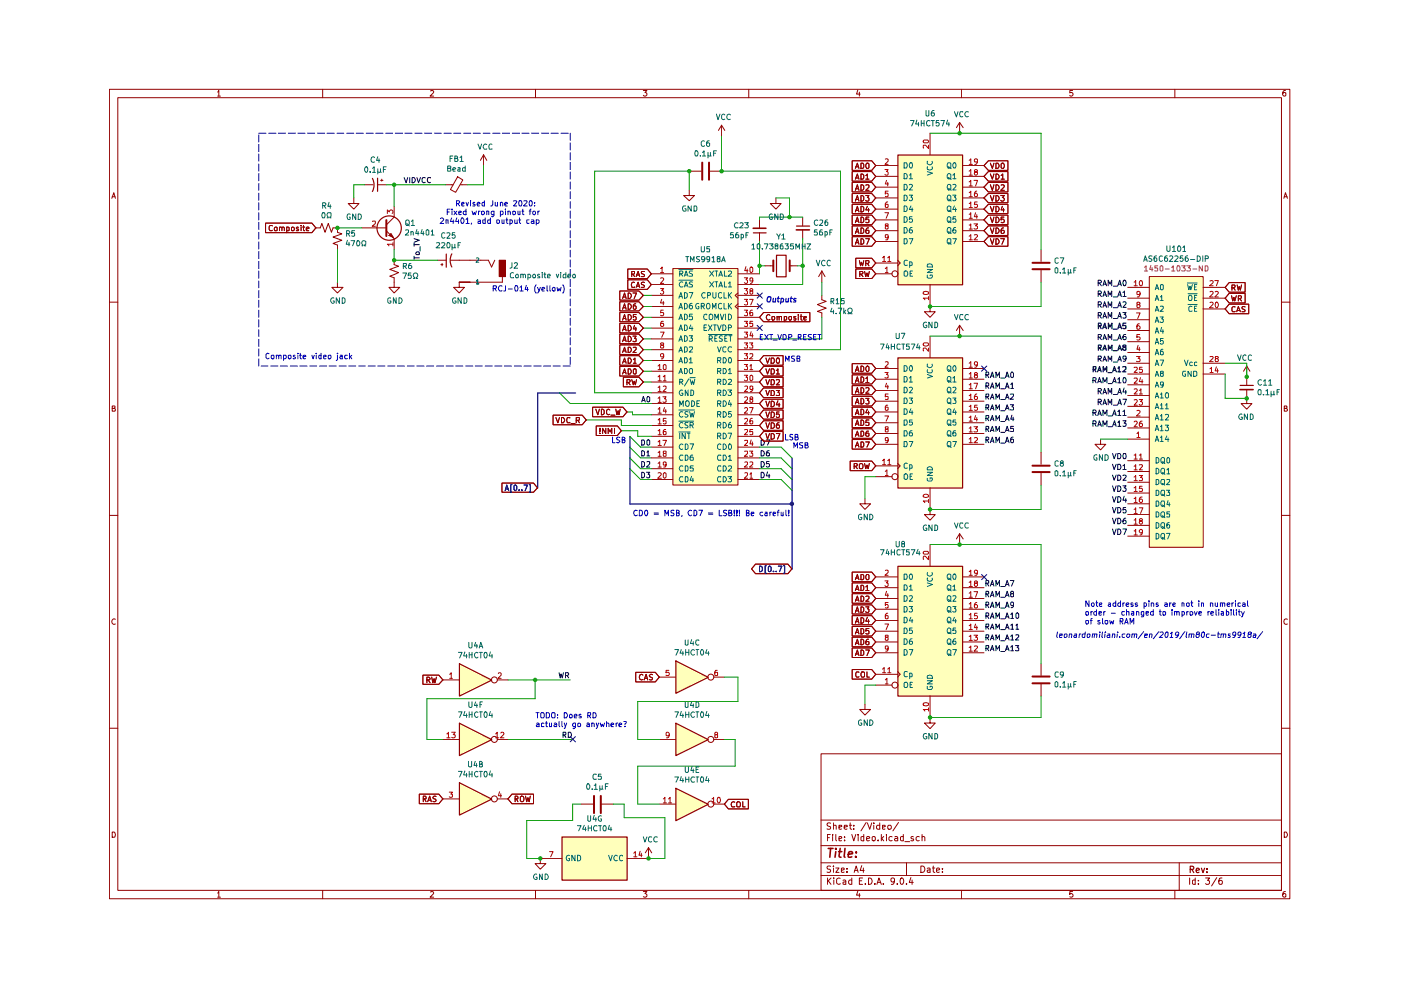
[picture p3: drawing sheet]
<svg xmlns="http://www.w3.org/2000/svg" width="297mm" height="210mm" viewBox="0 0 297 210" stroke-linecap="round" stroke-linejoin="round" font-family="sans-serif">
<g fill="none" stroke="#910000" stroke-width=".21">
<path d="M23.2 18.9h250.3v171.7h-250.3zM46.1 19.5l.3-.3v1.2M68.4 18.9v1.8M91.3 19.3l.4-.1 .2 .3-.7 .9h.7M113.5 18.9v1.8M136.4 19.2h.8l-.5 .4 .4 .1 .1 .4-.3 .3h-.3l-.2-.2M158.7 18.9v1.8M181.9 19.1l-.3 .9h.8M182.2 19.5v.9M203.9 18.9v1.8M227.4 19.2h-.6v.5h.6l.1 .4-.3 .3-.4-.2M249.1 18.9v1.8"/>
<path d="M272.5 19.2l-.4 .1a.82 .82 0 0 0 .1 1.1l.4-.2v-.5l-.4-.1-.3 .3M25 20.7h246.7v168.1h-246.7zM46.1 20.4h.6M23.7 42.1l.4-1.2 .4 1.2M23.8 41.7h.6M272.2 42.1l.3-1.2 .5 1.2M272.3 41.7h.6M23.2 64.1h1.8M271.7 64.1h1.8M23.8 86.6l.6-.1v-.3l-.6-.1v1.1h.6l.1-.4-.3-.2M272.3 86.6l.5-.1v-.4h-.5v1.1h.5l.2-.4-.4-.2M23.2 109.3h1.8"/>
<path d="M271.7 109.3h1.8M24.5 131.3a.55 .55 0 0 0-.8 .5 .55 .55 0 0 0 .8 .5M273 131.3l-.3-.1a.6 .6 0 0 0-.5 .6 .6 .6 0 0 0 .5 .6l.3-.1M23.2 154.4h1.8M174.1 159.8h97.6v29h-97.6zM271.7 154.4h1.8M23.8 176.4h.4l.2 .2 .1 .5-.3 .4h-.4zM174.1 179.3h97.6M174.1 173.9h97.6M175.4 177.6h.5M176 176.9h-.6v1.4M176.1 174.6h-.7a.49 .49 0 0 0 .1 .5 .49 .49 0 0 0 .5 .1v.5h-.7"/>
<path d="M176.5 176.9v.2M176.5 177.3v1M176.7 175.1l.5-.1 .1 .8M176.7 174.5v1.3M177.2 176.9v1.2l.2 .2M177.9 177.9l.6-.2-.2-.4-.4 .1v.8h.5M177.9 175.4l.6-.2-.1-.2h-.5v.7h.5M179 175.4l.7-.2-.1-.2h-.5l-.1 .1 .1 .6h.5M179.1 178.1v.2M179.1 177.4v.2M180.1 175h.5M180.3 174.5v1.2l.3 .1"/>
<path d="M180.6 176.9l.4 1.4 .4-1.4M181 175.7v.1M181 175v.1M181.9 176.9v.2M181.9 177.3v1M183.1 177.4l-.3-.1-.3 .2v.6l.3 .2 .3-.1M183.1 176.9v1.4M183.6 174.4l-1.1 1.8M183.7 177.9l.7-.2-.1-.3-.4-.1-.2 .3v.5l.2 .2 .4-.1M183.9 174.5l.5 1.3 .4-1.3M185 177.4h.5v.8l-.3 .1-.3-.2zM185.3 174.5v.1"/>
<path d="M185.3 175v.8M186.2 178.1v.2M186.5 175h-.5l-.2 .2 .1 .5h.6M186.5 174.5v1.3M186.9 176.9v1.4M186.9 177.8l.5 .5M187.1 175.4l.6-.2-.1-.2h-.5v.7h.5M187.4 177.3l-.5 .6M188 176.9v.2M188 177.3v1M188.3 175.1h.6v.6h-.6zM189.1 177.4l-.4-.1-.2 .3v.4l.2 .3 .4-.1"/>
<path d="M189.7 177.4h.5l.1 .9M190.3 177.7l-.6 .2 .1 .4 .5-.1M190.5 174.4l-1.2 1.8M191.5 177.4l-.3-.1-.3 .2v.6l.3 .2 .3-.1M191.5 176.9v1.4M191.9 178.4h1M193.6 177.4l-.2-.1-.3 .3 .3 .3h.2l.1 .2-.2 .2-.4-.1M194.9 177.4l-.4-.1-.3 .3v.4l.3 .3 .4-.1M195.5 177.5v-.1a.36 .36 0 0 1 .6 .2v.7M195.5 176.9v1.4M272.3 176.4h.4l.2 .3 .1 .4-.3 .4h-.4zM46.1 189.4l.3-.4v1.2"/>
<path d="M46.1 190.2h.6M68.4 188.8v1.8M91.3 189.1l.4-.1 .2 .4-.7 .8h.7M113.5 188.8v1.8M136.4 189h.8l-.5 .5 .5 .2-.1 .4h-.7M158.7 188.8v1.8M174.1 185.6h97.6M174.1 182.9h97.6M175.4 186.2v1.3M175.6 186.7l.6 .8M176.1 183.7h-.7v.5l.6 .2 .1 .3-.2 .3-.6-.1M176.2 186.2l-.8 .7"/>
<path d="M176.7 183.6v.1M176.7 184v1M176.8 186.2h.1M176.8 186.6v.9M177.2 184h.7l-.7 1h.7M178.1 186.2h-.3l-.4 .3 .1 .8 .3 .2 .3-.2M178.4 184.5l.6-.1v-.3h-.6v.8h.6M178.7 186.7l.5-.1 .1 .1v.8M179.3 186.9l-.6 .2v.3h.6M179.6 184.8v.2M179.6 184.1v.2M180.6 186.7l-.4-.1-.3 .2v.5l.3 .2 .4-.1"/>
<path d="M180.6 186.2v1.3M181.1 185l.4-1.4 .4 1.4M181.2 184.5h.7M181.9 188.9l-.3 .9h.8M182.2 189.5v.7M182.2 186.7h.5M182.7 183.5l-.3 1h.8M182.9 186.2h-.7v1.3h.7M183 184v1M183.5 187.3v.2M184.1 186.2a.68 .68 0 0 1 .8 .6 .68 .68 0 0 1-.8 .7zM185.5 187.3v.2"/>
<path d="M185.9 187.5l.5-1.3 .5 1.3M186 187.1h.7M187.3 187.3v.2M189.7 186.7l-.3 .3-.4-.1v-.7h.6l.1 .7a.59 .59 0 0 1-.7 .6M190.2 187.3v.2M190.9 186.2h.3a.74 .74 0 0 1 .4 .6 .74 .74 0 0 1-.4 .7l-.3-.2-.1-.3zM192.2 187.3v.2M192.2 182.9v2.7M193.1 186.1l-.3 1h.8M193.4 186.6v.9M195.2 183.6a.7 .7 0 0 1 .9 .7 .7 .7 0 0 1-.9 .7zM196.6 184.1h.6v.9"/>
<path d="M197.2 184.4l-.6 .1v.4h.6M197.7 184h.5M197.9 183.6v1.2l.3 .2M198.5 184.5l.7-.1-.1-.4-.5 .1-.1 .7 .3 .2 .3-.1M199.8 184.8v.2M199.8 184.1v.2M203.9 188.8v1.8M227.4 189h-.6v.6l.4-.1 .3 .2-.1 .4h-.6M249.1 188.8v1.8M250 182.9v5.9M252.2 186.2v1.3M253.4 186.7l-.3-.1-.3 .1v.6l.3 .2 .3-.1"/>
<path d="M253.4 186.2v1.3M254.1 187.3v.2M254.1 186.7h.1M255.6 186.2h.9l-.5 .5h.4l.1 .6-.3 .2h-.4l-.2-.2M258 186.1l-1.1 1.7M259.1 186.2h-.4a1.08 1.08 0 0 0-.2 1.2h.6l.1-.5-.3-.2h-.2l-.3 .2M272.5 189h-.2a.73 .73 0 0 0-.1 1.2l.4-.1v-.5l-.4-.1-.3 .2"/>
</g>
<path d="M252.3 184.3h.6l.2-.2-.1-.4h-.7v1.3M252.7 184.3l.4 .7M253.6 184.6l.7-.2-.1-.2-.4-.1-.2 .2v.5l.2 .2 .4-.1M254.7 184.1l.4 .9 .3-.9M255.9 184.8v.2M255.9 184.2v.1" fill="none" stroke="#910000" stroke-width=".25"/>
<path d="M175.6 179.9h1M176.1 179.9l-.2 1.9M177.2 179.9v.2M178.1 179.9l-.2 1.6 .4 .3M179.2 179.9l-.2 1.6 .2 .3M177.2 180.6l-.2 1.2M177.8 180.6h.7M179.8 181.2l1-.2-.1-.3h-.7l-.2 .8 .2 .3 .6-.1M181.4 181.6v.2M181.5 180.7v.1" fill="none" stroke="#910000" stroke-width=".34"/>
<g fill="#ffb">
<path d="M190.3 120h13.7v27.5h-13.7z"/>
<path d="M190.3 75.8h13.7v27.6h-13.7z"/>
<path d="M243.7 58.6h11.4v57.4h-11.4z"/>
<path d="M190.3 32.8h13.7v27.5h-13.7z"/>
<path d="M143.3 167.1l6.8 3.4-6.8 3.5z"/>
<path d="M97.4 153.3l6.8 3.5-6.8 3.4z"/>
<path d="M97.4 165.9l6.8 3.5-6.8 3.4z"/>
<path d="M143.3 140.1l6.8 3.5-6.8 3.4z"/>
<path d="M143.3 153.3l6.8 3.5-6.8 3.4z"/>
<path d="M97.4 140.7l6.8 3.5-6.8 3.3z"/>
<path d="M119.1 177.4h13.8v9.2h-13.8z"/>
<path d="M142.7 57h13.8v45.8h-13.8z"/>
</g>
<g fill="none" stroke="#0f0f0f" stroke-width=".21">
<path d="M238.2 59.5l.3-.1a.69 .69 0 0 1-.2 1.2l-.2-.5zM209 79.5h.5l.1-.4-.1-.2h-.5v1.2M209.3 79.5l.3 .6M210.1 79.7h.6M213.3 79.7h.6M214.5 78.9l.4 .2v.7l-.3 .3-.3-.3v-.7zM232.8 76.1l.6-.1v-.5h-.6v1.1M232.8 71.5l.6-.1v-.5h-.6v1.1M232.8 66.9h.6v-.5l-.6-.1v1.2M232.8 62.3h.6v-.5l-.6-.1v1.2M232.8 60l.6-.1v-.4l-.6-.1v1.2M232.8 64.6h.6v-.5l-.6-.1v1.2"/>
<path d="M233.1 76.1l.4 .5M233.1 71.5l.4 .5M233.1 66.9l.4 .6M233.1 62.3l.4 .6M233.1 60l.4 .6M233.1 64.6l.4 .6M233.8 76.6l.4-1.1 .4 1.1M233.8 72l.4-1.1 .4 1.1M233.8 67.5l.4-1.2 .4 1.2M233.8 62.9l.4-1.2 .4 1.2M233.8 60.6l.4-1.2 .4 1.2M233.8 65.2l.4-1.2 .4 1.2"/>
<path d="M233.9 76.3h.6M233.9 71.7h.6M233.9 67.1h.6M233.9 62.5h.6M233.9 60.3h.6M233.9 64.8h.6M234.9 76.6v-1.1l.5 .8 .3-.8v1.1M234.9 72v-1.1l.5 .8 .3-.8v1.1M234.9 67.5v-1.2l.5 .8 .3-.8v1.2M234.9 62.9v-1.2l.5 .8 .3-.8v1.2M234.9 60.6v-1.2l.5 .9 .3-.9v1.2M234.9 65.2v-1.2l.5 .8 .3-.8v1.2"/>
<path d="M236.1 76.8h.8M236.1 72.1h.8M236.1 67.5h.8M236.1 63h.8M236.1 60.7h.8M236.1 65.2h.8M237 76.6l.4-1.1 .3 1.1M237 72l.4-1.1 .3 1.1M237 67.5l.4-1.2 .3 1.2M237 62.9l.4-1.2 .3 1.2M237 60.6l.4-1.2 .3 1.2M237 65.2l.4-1.2 .3 1.2"/>
<path d="M237.2 76.3h.5M237.2 71.7h.5M237.2 67.1h.5M237.2 62.5h.5M237.2 60.3h.5M237.2 64.8h.5M238.1 66.3h.7l-.5 .4 .5 .2-.1 .5h-.6M238.1 62l.3-.3v1.2M238.1 64.1l.4-.1 .3 .2-.7 1h.7M238.1 62.9h.7M238.7 70.9h-.4a.7 .7 0 0 0 0 1.1l.4-.1 .1-.4-.1-.2h-.5l-.1 .2M238.8 76l-.3 .2-.3-.1v-.6h.5l.1 .2-.2 .8-.4 .1"/>
<path d="M136.1 93.3h.4l.2 .2v.6l-.2 .3h-.4zM136.1 97.8l.6 .3v.6l-.4 .3h-.2zM136.1 95.6l.6 .2v.6l-.2 .3h-.4zM136.1 85.2l.3-1.2 .4 1.2M136.1 84.9h.6M137.2 93.4l.1-.1 .5 .1v.8l-.2 .2-.4-.2zM137.2 97.9h.6v.5l-.7 .6h.7M137.2 95.9l.2-.3v1.1M137.2 96.7h.6M137.4 84l.4 .3v.7l-.3 .2-.3-.2v-.7zM161.4 97.8a.6 .6 0 0 1 .7 .6 .6 .6 0 0 1-.7 .6zM161.4 93.3h.4l.2 .1 .1 .6-.3 .4h-.4z"/>
<path d="M161.4 95.6a.6 .6 0 0 1 .6 .3 .6 .6 0 0 1-.2 .8h-.4zM162.5 93.3h.7l-.5 1.1M163.1 97.8h-.5l-.1 .6h.6v.5l-.5 .1-.1-.1M163.1 95.6h-.5a.83 .83 0 0 0 0 1.1h.5l.1-.5-.3-.2-.4 .2M209 88.7l.6-.1v-.4l-.6-.1v1.1M209 86.4l.6-.1v-.4l-.6-.1v1.1M209 93.3l.6-.1v-.4l-.6-.1v1.2M209 84.1h.5l.1-.1v-.4l-.6-.1v1.1M209 91l.6-.1v-.4l-.6-.1v1.1M209 81.8h.5l.1-.1v-.4l-.1-.1h-.5v1.2M209.3 88.7l.3 .5M209.3 86.4l.3 .5"/>
<path d="M209.3 93.3l.3 .6M209.3 84.1l.3 .5M209.3 91l.3 .5M209.3 81.8l.3 .6M210 89.2l.4-1.1 .3 1.1M210 80.1l.4-1.2 .3 1.2M210 86.9l.4-1.1 .3 1.1M210 93.9l.4-1.2 .3 1.2M210 84.6l.4-1.1 .3 1.1M210 91.5l.4-1.1 .3 1.1M210 82.4l.4-1.2 .3 1.2M210.1 88.9h.6"/>
<path d="M210.1 86.6h.6M210.1 93.5h.6M210.1 84.3h.6M210.1 91.2h.6M210.1 82h.6M211.2 89.2v-1.1l.3 .8 .4-.8v1.1M211.2 80.1v-1.2l.3 .8 .4-.8v1.2M211.2 86.9v-1.1l.3 .8 .4-.8v1.1M211.2 93.9v-1.2l.3 .8 .4-.8v1.2M211.2 84.6v-1.1l.3 .8 .4-.8v1.1M211.2 91.5v-1.1l.3 .8 .4-.8v1.1M211.2 82.4v-1.2l.3 .8 .4-.8v1.2"/>
<path d="M212.2 89.4h.8M212.2 80.2h.8M212.2 87.1h.8M212.2 94h.8M212.2 84.7h.8M212.2 91.7h.8M212.2 82.4h.8M213.2 89.2l.3-1.1 .5 1.1M213.2 80.1l.3-1.2 .5 1.2M213.2 86.9l.3-1.1 .5 1.1M213.2 93.9l.3-1.2 .5 1.2M213.2 84.6l.3-1.1 .5 1.1"/>
<path d="M213.2 91.5l.3-1.1 .5 1.1M213.2 82.4l.3-1.2 .5 1.2M213.3 88.9h.6M213.3 86.6h.6M213.3 93.5h.6M213.3 84.3h.6M213.3 91.2h.6M213.3 82h.6M214.2 85.8h.7l-.4 .4 .4 .1v.5h-.7M214.3 83.6l.5-.1 .1 .5-.7 .6h.7M214.3 81.5l.3-.3v1.2M214.3 82.4h.6"/>
<path d="M214.5 88l-.2 .9h.7M214.8 92.7l-.5 .2v.8l.2 .2 .4-.2v-.5l-.4-.1-.2 .3M214.8 88.4v.8M214.9 90.4h-.6v.5h.6l-.1 .6-.5-.1M231.7 87.5h.6v-.5l-.6-.1v1.2M231.7 80.7l.6-.1v-.4l-.6-.1v1.1M231.7 89.8h.6v-.5l-.6-.1v1.2M232.1 87.5l.3 .6M232.1 80.7l.3 .5M232.1 89.8l.3 .6M232.7 88.1l.4-1.2 .4 1.2M232.7 81.2l.4-1.1 .4 1.1"/>
<path d="M232.7 90.4l.4-1.2 .4 1.2M232.8 82.9h.6v-.5h-.6v1.1M232.8 85.2h.6v-.5l-.6-.1v1.2M232.8 87.8h.6M232.8 80.9h.6M232.8 90.1h.6M233.1 82.9l.4 .6M233.1 85.2l.4 .6M233.8 83.5l.4-1.1 .4 1.1M233.8 85.8l.4-1.2 .4 1.2M233.8 88.1v-1.2l.5 .9 .4-.9v1.2M233.8 81.2v-1.1l.5 .8 .4-.8v1.1"/>
<path d="M233.8 90.4v-1.2l.5 .9 .4-.9v1.2M233.9 83.2h.6M233.9 85.5h.6M234.9 83.5v-1.1l.5 .8 .3-.8v1.1M234.9 85.8v-1.2l.5 .9 .3-.9v1.2M234.9 88.2h.9M234.9 81.3h.9M234.9 90.5h.9M235.9 88.1l.4-1.2 .3 1.2M235.9 81.2l.4-1.1 .3 1.1M235.9 90.4l.4-1.2 .3 1.2M235.9 98.4l.3 1.1 .4-1.1"/>
<path d="M235.9 96.2l.3 1.1 .4-1.1M236.1 83.6h.8M236.1 85.9h.8M236.1 87.8h.5M236.1 80.9h.5M236.1 90.1h.5M237 83.5l.4-1.1 .3 1.1M237 85.8l.4-1.2 .3 1.2M237 87.3l.3-.4v1.2M237 80.4l.3-.3v1.1M237 89.5h.2l.1-.3v1.2M237 98.4h.4l.2 .2 .1 .5-.3 .4h-.4z"/>
<path d="M237 96.2h.4l.2 .1 .1 .4-.3 .6h-.4zM237 88.1h.7M237 81.2h.7M237 90.4h.7M237.2 83.2h.5M237.2 85.5h.5M238.1 84.6h.7l-.5 1.2M238.1 87.3l.3-.4v1.2M238.1 89.2h.7l-.5 .5h.4v.6h-.6M238.1 98.8l.3-.4v1.1M238.1 88.1h.7M238.1 99.5h.7"/>
<path d="M238.2 80.2l.3-.1a.78 .78 0 0 1 .1 1.1l-.4-.1zM238.2 96.2h.1a.6 .6 0 0 1 .5 .4 .6 .6 0 0 1-.2 .7l-.4-.1zM238.3 82.3l-.2 .8h.7M238.7 82.8v.7M136.1 100.1l.6 .3v.6l-.4 .3h-.2zM137.1 100.1h.7l-.4 .5 .4 .1v.4l-.2 .2h-.4l-.1-.2M161.4 100.1a.6 .6 0 0 1 .7 .6 .6 .6 0 0 1-.7 .6zM162.7 100l-.2 .9h.7M163.1 100.6v.7M235.9 112.2l.3 1.1 .4-1.1M235.9 109.9l.3 1.2 .4-1.2M235.9 107.6l.3 1.2 .4-1.2"/>
<path d="M235.9 103l.3 1.2 .4-1.2M235.9 105.3l.3 1.2 .4-1.2M235.9 100.7l.3 1.1 .4-1.1M237 112.2a.6 .6 0 0 1 .7 .5 .6 .6 0 0 1-.7 .6zM237 109.9a.6 .6 0 0 1 .7 .6 .6 .6 0 0 1-.7 .6zM237 107.6a.6 .6 0 0 1 .7 .6 .6 .6 0 0 1-.7 .6zM237 103a.6 .6 0 0 1 .7 .6 .6 .6 0 0 1-.7 .6zM237 105.3a.6 .6 0 0 1 .7 .6 .6 .6 0 0 1-.7 .6zM237 100.7a.6 .6 0 0 1 .6 .4 .6 .6 0 0 1-.2 .7h-.4zM238.1 112.2h.7l-.5 1.1M238.1 103h.7l-.5 .4 .5 .3-.1 .4-.5 .1-.1-.2M238.1 100.8l.4-.1 .3 .2-.1 .3-.6 .6h.7"/>
<path d="M238.3 105.2l-.2 .9h.7M238.7 109.9h-.3a.73 .73 0 0 0-.1 1.2l.4-.1 .1-.5-.3-.2-.4 .2M238.7 107.6h-.5l-.1 .6 .2-.2 .4 .1v.6l-.4 .1-.2-.2M238.7 105.7v.8M209 123.7h.5l.1-.5-.6-.1v1.2M209 126h.5l.1-.5-.1-.1h-.5v1.1M209 130.6h.5l.1-.2v-.3l-.1-.2h-.5v1.2M209 128.2h.5l.1-.4-.1-.2h-.5v1.2M209 135.2h.5l.1-.2v-.3l-.6-.1v1.1M209 132.9h.5l.1-.2v-.3l-.6-.1v1.1M209 137.5l.6-.1v-.4l-.6-.1v1.1M209.3 123.7l.3 .6"/>
<path d="M209.3 126l.3 .5M209.3 130.6l.3 .5M209.3 128.2l.3 .6M209.3 135.2l.3 .5M209.3 132.9l.3 .5M209.3 137.5l.3 .5M210 124.3l.4-1.2 .3 1.2M210 126.5l.4-1.1 .3 1.1M210 131.1l.4-1.2 .3 1.2M210 128.8l.4-1.2 .3 1.2M210 135.7l.4-1.1 .3 1.1M210 133.4l.4-1.1 .3 1.1"/>
<path d="M210 138l.4-1.1 .3 1.1M210.1 123.9h.6M210.1 126.2h.6M210.1 130.8h.6M210.1 128.5h.6M210.1 135.4h.6M210.1 133.1h.6M210.1 137.6h.6M211.2 124.3v-1.2l.3 .8 .4-.8v1.2M211.2 126.5v-1.1l.3 .8 .4-.8v1.1M211.2 131.1v-1.2l.3 .9 .4-.9v1.2M211.2 128.8v-1.2l.3 .9 .4-.9v1.2"/>
<path d="M211.2 135.7v-1.1l.3 .8 .4-.8v1.1M211.2 133.4v-1.1l.3 .8 .4-.8v1.1M211.2 138v-1.1l.3 .7 .4-.7v1.1M212.2 124.3h.8M212.2 126.6h.8M212.2 131.2h.8M212.2 128.9h.8M212.2 135.9h.8M212.2 133.5h.8M212.2 138.1h.8M213.2 124.3l.3-1.2 .5 1.2M213.2 126.5l.3-1.1 .5 1.1"/>
<path d="M213.2 131.1l.3-1.2 .5 1.2M213.2 128.8l.3-1.2 .5 1.2M213.2 135.7l.3-1.1 .5 1.1M213.2 133.4l.3-1.1 .5 1.1M213.2 138l.3-1.1 .5 1.1M213.3 123.9h.6M213.3 126.2h.6M213.3 130.8h.6M213.3 128.5h.6M213.3 135.4h.6M213.3 133.1h.6M213.3 137.6h.6"/>
<path d="M214.2 123.1h.8l-.5 1.2M214.3 130.3l.3-.4v1.2M214.3 134.9l.3-.3v1.1M214.3 132.6l.3-.3v1.1M214.3 137.2l.3-.3v1.1M214.3 131.1h.6M214.3 135.7h.6M214.3 133.4h.6M214.3 138h.6M214.5 125.9l-.2-.1v-.3l.4-.1 .2 .4-.6 .2v.5h.2h.4v-.5l-.2-.1M214.9 128.2l-.2 .2h-.2l-.2-.2v-.4l.2-.2 .4 .2v.8l-.3 .2h-.2M215.3 136.9h.7l-.4 .4 .4 .1v.5h-.7"/>
<path d="M215.4 134.7l.5-.1 .1 .4-.7 .7h.7M215.4 132.6l.2-.3v1.1M215.4 133.4h.6M215.6 129.9l.4 .3v.7l-.3 .2-.3-.2v-.7zM118.5 142.6l.3 1.1 .2-.8 .2 .8 .3-1.1M119.4 155.8h.4l.2-.1v-.4h-.6v1.1M119.6 155.8l.4 .6M119.9 143.2l.6-.1v-.5h-.6v1.1M120.2 143.2l.4 .5M120.5 155.3h.4l.2 .1 .1 .4-.3 .6h-.4z"/>
</g>
<g fill="none" stroke="#910000" stroke-width=".21">
<path d="M153 26.6l-.7 1.1M153 26.6l.7 1.1M153 26.6v2.2M180.7 38.7h4.1l.9 1-.9 1h-4.1zM180.7 34.1h4.1l.9 1-.9 1h-4.1zM180.7 36.4h4.1l.9 1-.9 1h-4.1zM181.4 35.7l.4-1.1 .3 1.1M181.4 38l.4-1.1 .3 1.1M181.4 35.4h.6M181.4 37.7h.6M182.5 39.2l.6 .2v.6l-.3 .4h-.3zM182.5 34.6h.5l.1 .3v.5l-.1 .3h-.5z"/>
<path d="M182.5 36.9l.6 .2v.6l-.1 .3h-.5zM183.6 39.3h.6v.4l-.6 .7h.6M183.6 37.2l.3-.3v1.1M183.6 38h.6M183.7 34.6h.4l.1 .2v.7l-.1 .2h-.4l-.1-.4zM185.7 35.1h4.6M185.7 37.4h4.6M185.7 39.7h4.6M197.2 28.3v4.5M203.5 26v2.3M203.5 26l-.7 1.1M203.5 26l.7 1.1"/>
<path d="M204 35.1h4.6M204 37.4h4.6M204 39.7h4.6M209.5 38.7h4.2v2h-4.2l-.9-1zM209.5 34.1h4.2v2h-4.2l-.9-1zM209.5 36.4h4.2v2h-4.2l-.9-1zM210 39.2l.4 1.2 .3-1.2M210 34.6l.4 1.1 .3-1.1M210 36.9l.4 1.1 .3-1.1M211.2 39.2a.58 .58 0 0 1 .6 .6l-.2 .5-.4 .1zM211.2 34.6h.4l.2 .3v.3l-.2 .5h-.4zM211.2 36.9a.61 .61 0 0 1 .6 .4 .61 .61 0 0 1-.2 .7h-.4z"/>
<path d="M212.3 39.3l.4-.1 .2 .3-.7 .9h.7M212.3 34.8l.1-.2a.6 .6 0 0 1 .6 .4 .6 .6 0 0 1-.2 .7h-.4l-.1-.2zM212.3 37.2l.3-.3v1.1M212.3 38h.6M97.4 59.8v1.1h1.1l-1.1 1.2-1.2-1.2h1.2M161 46.6v1.8M161 49.3v1.9M162.2 56.4h1.7M164.5 42v1.2h1.1l-1.1 1.1-1.2-1.1h1.2M167.4 56.4h1.7M170.2 46v1.9M170.2 48.7v1.9"/>
<path d="M174.2 57.5v2.3M174.2 57.5l-.6 1.1M174.2 57.5l.7 1.1M180.7 47.9h4.1l.9 1-.9 1h-4.1zM180.7 50.2h4.1l.9 1-.9 1h-4.1zM180.7 41h4.1l.9 1-.9 1h-4.1zM180.7 45.6h4.1l.9 1-.9 1h-4.1zM180.7 43.3h4.1l.9 1-.9 1h-4.1zM181.4 40.4l.4-1.2 .3 1.2M181.4 49.5l.4-1.2 .3 1.2M181.4 51.8l.4-1.2 .3 1.2M181.4 42.6l.4-1.1 .3 1.1"/>
<path d="M181.4 47.2l.4-1.2 .3 1.2M181.4 44.9l.4-1.2 .3 1.2M181.4 57h3.4l.9 1.1-.9 1h-3.4zM181.4 54.8h3.4l.9 1-.9 1h-3.4zM181.4 40h.6M181.4 49.2h.6M181.4 51.4h.6M181.4 42.3h.6M181.4 46.9h.6M181.4 44.6h.6M182.2 55.3l.3 1.1 .1-.8 .3 .8 .2-1.1M182.3 58.1h.6l.1-.4-.2-.2h-.5v1.1"/>
<path d="M182.5 48.3l.5 .1 .1 .3v.5l-.3 .3h-.3zM182.5 50.6l.5 .1 .1 .2v.6l-.3 .3h-.3zM182.5 41.5l.6 .2v.6l-.3 .3h-.3zM182.5 46l.5 .1 .1 .3v.6l-.3 .2h-.3zM182.5 43.7l.6 .3v.6l-.3 .3h-.3zM182.5 58.1l.5 .5M183.3 57.5l.3 1.1 .2-.7 .3 .7 .2-1.1M183.6 50.6h.7l-.5 1.2M183.6 41.5h.6l-.3 .4 .3 .2v.4l-.1 .1h-.4l-.1-.1M183.6 55.9h.5l.1-.2v-.4h-.6v1.1M183.9 43.7l-.3 .8h.7M183.9 55.9l.3 .5"/>
<path d="M184.1 48.3h-.2a.73 .73 0 0 0-.2 1.1h.5v-.5l-.5-.1-.1 .2M184.1 44.2v.7M184.2 46h-.6v.6l.1-.1h.4l.1 .1v.5h-.6M185.7 42h4.6M185.7 44.3h4.6M185.7 46.6h4.6M185.7 48.9h4.6M185.7 51.2h4.6M185.7 55.8h4.6M185.7 58.1h3.4M190.3 55.2l.5 .6-.5 .6M204 42h4.6"/>
<path d="M204 44.3h4.6M204 46.6h4.6M204 48.9h4.6M204 51.2h4.6M209.5 41h4.2v2h-4.2l-.9-1zM209.5 47.9h4.2v2h-4.2l-.9-1zM209.5 45.6h4.2v2h-4.2l-.9-1zM209.5 50.2h4.2v2h-4.2l-.9-1zM209.5 43.3h4.2v2h-4.2l-.9-1zM210 41.5l.4 1.1 .3-1.1M210 48.3l.4 1.2 .3-1.2M210 46l.4 1.2 .3-1.2"/>
<path d="M210 50.6l.4 1.2 .3-1.2M210 43.7l.4 1.2 .3-1.2M211.2 41.5a.58 .58 0 0 1 .6 .6l-.2 .5h-.4zM211.2 48.3l.4 .1 .2 .6a.57 .57 0 0 1-.6 .5zM211.2 46l.4 .1 .2 .6a.57 .57 0 0 1-.6 .5zM211.2 50.6l.4 .1 .2 .6a.57 .57 0 0 1-.6 .5zM211.2 43.7a.58 .58 0 0 1 .6 .7l-.2 .4-.4 .1zM212.2 41.5h.7l-.4 .4 .4 .2v.3l-.2 .2h-.4l-.1-.1M212.2 50.6h.7l-.5 1.2M212.5 43.7l-.2 .8h.6M212.8 48.3l-.4 .1-.1 .3v.7h.6v-.4l-.1-.2h-.5v.2M212.8 44.2v.7"/>
<path d="M212.9 46h-.6v.6l.4-.1 .2 .2v.4h-.6M220.7 52.9v2.5M220.7 57.3v2.5M243.7 58.6h11.4v57.4h-11.4zM260.6 59.9h3.4v2h-3.4l-.8-1zM132.2 80h3.3l.9 1-.9 1h-3.3zM161.9 77.7h4.1v2h-4.1l-.9-1zM161.9 66.3h9.8v1.9h-9.8l-.9-.9zM162.4 78.2l.3 1.1 .5-1.1M163.2 66.9a.5 .5 0 0 0-.7 .4 .5 .5 0 0 0 .7 .4M163.5 78.2h.5l.2 .3v.6l-.2 .2h-.5zM163.7 67.2l.5-.1v.7l-.4 .1-.1-.2z"/>
<path d="M164.6 78.5l.3-.3v1.1M164.6 79.3h.7M164.8 67.2l.4-.1v.8M164.8 67.1v.8M165.2 67.3l.1-.2h.4v.8M166.3 67.8l.3 .1 .2-.2-.1-.6h-.4v1.1M167.2 67.3l.2-.2h.3l.1 .6-.3 .2-.3-.3zM168.7 67.1h-.4v.4h.4v.4l-.4-.1M169.2 66.7v.2M169.2 67.1v.8M169.7 67.1h.4M169.8 66.7v1.1l.3 .1"/>
<path d="M170.4 67.5l.5-.1v-.3h-.5v.7h.5M174.2 62.6v1l1 .3-1.9 .7 1.9 .7-1.9 .7 .9 .4v.9M180.7 77.1h4.1l.9 1-.9 1h-4.1zM180.7 79.5h4.1l.9 .9-.9 1h-4.1zM181.4 78.8l.4-1.2 .3 1.2M181.4 78.5h.6M182.5 77.6l.6 .3v.6l-.3 .3h-.3zM182.5 79.9l.6 .3v.5l-.3 .4h-.3zM183.7 77.7l.3-.1 .2 .3v.6l-.2 .3-.3-.2a.69 .69 0 0 1 0-.9zM185.7 78.1h4.6M197.2 60.3v5.8h1.1l-1.1 1.2-1.2-1.2h1.2M197.2 71.3v4.5"/>
<path d="M203.5 69v2.3M203.5 69l-.7 1.1M203.5 69l.7 1.1M204 78.1h4.6M239.1 79.3h4.6M239.1 60.9h4.6M239.1 63.2h4.6M239.1 65.5h4.6M239.1 67.8h4.6M239.1 70.1h4.6M239.1 72.4h4.6M239.1 74.7h4.6"/>
<path d="M239.1 77h4.6M255.1 79.3h4.7M255.1 60.9h4.7M255.1 63.2h4.7M255.1 65.5h4.7M255.1 77h4.7M260.6 64.5h4.2v2h-4.2l-.8-1zM260.6 62.2h3.4v2h-3.4l-.8-1zM261.1 62.7l.3 1.1 .2-.8 .2 .8 .3-1.1M261.2 61h.5l.2-.2-.1-.4h-.6v1.1M261.5 61l.4 .5M261.9 65.1l-.4-.1-.3 .2 .1 .8h.6"/>
<path d="M262.2 66.1l.4-1.1 .4 1.1M262.3 60.4l.3 1.1 .1-.7 .3 .7 .2-1.1M262.3 65.8h.6M262.6 63.3l.5-.1 .1-.3-.1-.2h-.5v1.1M262.8 63.3l.4 .5M264 65.1l-.5-.1-.2 .2 .1 .3 .6 .3-.2 .3h-.5M264.3 77.6v4.1M264.3 77.6l.7 1.1M264.3 77.6l-.6 1.1M117.3 88h6.1l.9 1-.9 1.1h-6.1zM117.9 88.5l.4 1.1 .3-1.1M119 88.5h.5l.1 .3 .1 .3-.2 .5h-.5z"/>
<path d="M120.8 88.6l-.5-.1-.2 .5 .2 .6 .5-.1M121.1 89.8h.8M122.2 89.1l.7-.1v-.4l-.7-.1v1.1M122.5 89.1l.4 .5M125.6 86.3h6.5l.8 1-.8 1.1h-6.5zM126.3 86.8l.4 1.1 .4-1.1M126.4 90.3h4.5l.8 1-.8 1h-4.5zM127.2 91.8v.1M127.2 90.8v.7M127.5 86.8h.4l.2 .3v.6l-.3 .2h-.3zM128.4 90.8v1.1l-.6-1.1v1.1M128.9 91.9v-1.1l.5 .8 .3-.8v1.1"/>
<path d="M129.3 86.9l-.4-.1-.3 .3v.6l.3 .2h.4M129.5 88h.9M130.3 90.8v1.1M130.6 86.8l.2 1.1 .3-.8 .1 .8 .3-1.1M132.9 81.1l.6-.1v-.5h-.6v1.1M133.2 81.1l.4 .5M133.9 80.5l.4 1.1 .2-.8 .2 .8 .3-1.1M161.9 89.2h4.1v2h-4.1l-.9-1zM161.9 91.5h4.1v2h-4.1l-.9-1zM161.9 86.9h4.1v2h-4.1l-.9-1zM161.9 82.3h4.1v2h-4.1l-.9-1zM161.9 84.6h4.1v2h-4.1l-.9-1z"/>
<path d="M162.4 89.6l.3 1.2 .5-1.2M162.4 91.9l.3 1.2 .5-1.2M162.4 87.3l.3 1.2 .5-1.2M162.4 82.8l.3 1.1 .5-1.1M162.4 85.1l.3 1.1 .5-1.1M163.5 89.6h.3l.4 .3v.7l-.4 .2h-.3zM163.5 91.9l.5 .1 .2 .3v.6l-.4 .2h-.3zM163.5 87.3h.3l.4 .3v.6l-.4 .3h-.3zM163.5 82.8h.3l.4 .2v.6l-.2 .3h-.5zM163.5 85.1h.3l.4 .2v.6l-.4 .3h-.3zM164.6 91.9h.8l-.6 1.2M164.6 82.8h.7l-.4 .4 .4 .3-.1 .4-.6-.1"/>
<path d="M164.9 85l-.3 .8h.8M165.2 89.6h-.3a.73 .73 0 0 0-.1 1.1l.3 .1 .2-.5-.2-.2h-.3l-.2 .2M165.2 87.3h-.5l-.1 .6 .2-.1h.3l.2 .2-.1 .4-.4 .1-.2-.1M165.2 85.5v.7M180.3 97.8h4.5l.9 1-.9 1h-4.5zM180.7 84h4.1l.9 1.1-.9 1h-4.1zM180.7 90.9h4.1l.9 1-.9 1h-4.1zM180.7 81.8h4.1l.9 1-.9 .9h-4.1zM180.7 88.6h4.1l.9 1-.9 1h-4.1zM180.7 86.3h4.1l.9 1-.9 1.1h-4.1zM180.7 93.2h4.1l.9 1-.9 1h-4.1zM181.1 98.9l.6-.1 .1-.4-.7-.1v1.1"/>
<path d="M181.4 85.7l.4-1.2 .3 1.2M181.4 92.5l.4-1.1 .3 1.1M181.4 83.4l.4-1.2 .3 1.2M181.4 90.2l.4-1.2 .3 1.2M181.4 81.1l.4-1.2 .3 1.2M181.4 87.9l.4-1.1 .3 1.1M181.4 94.8l.4-1.1 .3 1.1M181.4 98.9l.4 .5M181.4 85.3h.6M181.4 92.2h.6M181.4 83h.6M181.4 89.9h.6"/>
<path d="M181.4 80.7h.6M181.4 87.6h.6M181.4 94.5h.6M182.2 98.4l.3-.1 .4 .1 .1 .6-.2 .4-.6-.1zM182.5 84.5l.5 .1 .1 .2v.6l-.3 .3h-.3zM182.5 91.4h.5l.1 .3v.6l-.3 .2h-.3zM182.5 82.2l.6 .2v.6l-.3 .4h-.3zM182.5 89l.5 .1 .1 .3v.6l-.3 .2h-.3zM182.5 86.8h.5l.1 .3v.6l-.3 .2h-.3zM182.5 93.7h.5l.1 .3v.5l-.1 .3h-.5zM183.3 98.3l.3 1.1 .2-.8 .3 .8 .2-1.1M183.6 84.5h.6l-.3 .4 .3 .2v.5h-.6"/>
<path d="M183.6 82.3h.6v.4l-.6 .7h.6M183.6 80.2l.3-.3v1.2M183.6 93.7h.7l-.5 1.1M183.6 81.1h.6M183.9 86.8l-.3 .7h.7M184.1 91.4l-.4 .1-.1 .8 .2 .2 .4-.1-.1-.6h-.4l-.1 .2M184.1 87.2v.7M184.2 89h-.6v.6l.5-.1 .1 .6h-.6M185.7 80.4h4.6M185.7 82.8h4.6M185.7 85.1h4.6M185.7 87.3h4.6"/>
<path d="M185.7 89.6h4.6M185.7 91.9h4.6M185.7 94.2h4.6M185.7 98.8h4.6M190.3 98.3l.5 .5-.5 .6M204 80.4h4.6M204 82.8h4.6M204 85.1h4.6M204 87.3h4.6M204 89.6h4.6M204 91.9h4.6M204 94.2h4.6"/>
<path d="M220.7 95.9v2.5M233.3 93.1v1.1h1.1l-1.1 1.2-1.1-1.2h1.1M239.1 81.6h4.6M239.1 83.9h4.6M239.1 86.2h4.6M239.1 88.4h4.6M239.1 90.7h4.6M239.1 93.1h4.6M239.1 97.7h4.6M239.1 100h4.6M264.3 82.6v3h-1.2l1.2 1.2 1.1-1.2h-1.1M106.4 102.4h6.7l.9 1-.9 1h-6.7z"/>
<path d="M160.2 119.6h6.8l.9 1-.9 1h-6.8l-.9-1zM183.4 105.7v1.1h1.2l-1.2 1.2-1.1-1.2h1.1M185.7 101.1h3.4M197.2 103.4v5.7h1.1l-1.1 1.2-1.2-1.2h1.2M197.2 115.5v4.5M203.5 113.2l-.7 1.1M203.5 113.2l.7 1.1M203.5 113.2v2.3M220.7 100.3v2.5M239.1 102.2h4.6M239.1 104.5h4.6M239.1 106.8h4.6"/>
<path d="M239.1 109.1h4.6M239.1 111.4h4.6M239.1 113.7h4.6M180.7 135.1h4.1l.9 1-.9 1h-4.1zM180.7 137.4h4.1l.9 1-.9 1h-4.1zM180.7 130.5h4.1l.9 1-.9 1h-4.1zM180.7 125.9h4.1l.9 1-.9 1h-4.1zM180.7 123.6h4.1l.9 1-.9 1h-4.1zM180.7 128.2h4.1l.9 1-.9 1h-4.1zM180.7 121.3h4.1l.9 1-.9 1h-4.1zM180.7 132.8h4.1l.9 1-.9 1h-4.1zM181.4 136.7l.4-1.2 .3 1.2"/>
<path d="M181.4 139l.4-1.2 .3 1.2M181.4 132.1l.4-1.1 .3 1.1M181.4 127.5l.4-1.1 .3 1.1M181.4 125.2l.4-1.1 .3 1.1M181.4 129.9l.4-1.2 .3 1.2M181.4 122.9l.4-1.1 .3 1.1M181.4 134.4l.4-1.2 .3 1.2M181.4 136.4h.6M181.4 138.7h.6M181.4 131.8h.6M181.4 127.2h.6M181.4 124.9h.6"/>
<path d="M181.4 129.5h.6M181.4 122.6h.6M181.4 134.1h.6M182.5 135.5l.5 .1 .1 .3v.6l-.3 .2h-.3zM182.5 137.8l.5 .1 .1 .2v.6l-.3 .3h-.3zM182.5 131l.6 .2v.6l-.3 .3h-.3zM182.5 126.4l.6 .2v.6l-.1 .3h-.5zM182.5 124.1h.5l.1 .2v.6l-.1 .3h-.5zM182.5 128.7l.6 .2v.6l-.3 .4h-.3zM182.5 121.8h.5l.1 .3v.6l-.1 .2h-.5zM182.5 133.2l.6 .3v.7l-.3 .2h-.3zM183.6 137.8h.7l-.5 1.2"/>
<path d="M183.6 126.5h.6v.4l-.6 .6h.6M183.6 124.4l.3-.3v1.1M183.6 128.7h.6l-.3 .4 .3 .1v.5l-.1 .2h-.4l-.1-.2M183.6 125.2h.6M183.7 121.8h.4l.1 .2v.7l-.1 .2h-.4l-.1-.4zM183.9 130.9l-.3 .8h.7M184.1 135.5h-.2a.73 .73 0 0 0-.2 1.1h.5v-.5l-.5-.1-.1 .2M184.1 131.4v.7M184.2 133.2h-.6v.6l.1-.1h.4l.1 .1v.5h-.6M185.7 122.3h4.6M185.7 124.6h4.6M185.7 126.9h4.6"/>
<path d="M185.7 129.2h4.6M185.7 131.5h4.6M185.7 133.8h4.6M185.7 136.1h4.6M185.7 138.4h4.6M204 122.3h4.6M204 124.6h4.6M204 126.9h4.6M204 129.2h4.6M204 131.5h4.6M204 133.8h4.6M204 136.1h4.6"/>
<path d="M204 138.4h4.6M89.7 143.1h3.3l.9 1.1-.9 .9h-3.3zM90.5 144.2h.5l.2-.4-.3-.2h-.4v1.2M90.8 144.2l.4 .6M91.5 143.6l.3 1.2 .2-.9 .2 .9 .3-1.2M93.9 156.8h3.5M93.9 144.2h3.5M105.4 156.8h2.3M105.4 144.2h2.3M134.8 142.6h4.1l.9 1-.9 1h-4.1zM136.3 143.1l-.2-.1a.6 .6 0 0 0-.6 .6 .6 .6 0 0 0 .6 .6l.2-.1M136.6 144.2l.4-1.2 .3 1.2"/>
<path d="M136.7 143.8h.5M138.3 143.1l-.4-.1-.2 .2 .1 .3 .5 .2v.4h-.6M139.8 156.8h3.5M139.8 143.6h3.5M151.3 156.8h2.3M151.3 143.6h2.3M180.7 142h4.1l.9 1-.9 1h-4.1zM182.1 142.6l-.5-.1-.2 .2v.6l.2 .3 .5-.1M182.7 142.5h.4l.2 .1v.8l-.2 .2h-.4l-.2-.4zM183.4 149.3v1.1h1.2l-1.2 1.2-1.1-1.2h1.1M183.8 142.5v1.1h.5M185.7 143h4.6"/>
<path d="M185.7 145.3h3.4M190.3 142.4l.5 .6-.5 .6M197.2 147.5v5.8h1.1l-1.1 1.2-1.2-1.2h1.2M220.7 140.7v2.5M220.7 145v2.5M88.9 168.4h4.1l.9 1-.9 1h-4.1zM89.7 169.4h.6v-.4l-.1-.2h-.5v1.2M90 169.4l.3 .6M90.7 170l.4-1.2 .3 1.2M90.8 169.6h.6M92.5 168.9l-.5-.1-.2 .3 .1 .2a.37 .37 0 0 1 .5 .2 .37 .37 0 0 1-.2 .5l-.4-.1M93.9 169.4h3.5"/>
<path d="M105.4 169.4h2.3M108.5 168.4h4.6v2h-4.6l-.8-1zM109.2 169.4h.5l.1-.4-.2-.2h-.4v1.2M109.5 169.4l.3 .6M110.3 169l.3-.2a.6 .6 0 0 1 .5 .6 .6 .6 0 0 1-.5 .6l-.3-.2zM111.4 168.8l.3 1.2 .2-.9 .3 .9 .2-1.2M123.2 170.5h2.5M127.5 170.5h2.5M137.5 179.7l-.7 1.1M137.5 179.7l.7 1.1M137.5 179.7v2.3h-4.6M139.8 170.5h3.5"/>
<path d="M151.3 170.5h2.3M154.4 169.5h4.3v2h-4.3l-.8-1zM155.8 170.1l-.3-.1a.61 .61 0 0 0-.5 .4 .61 .61 0 0 0 .3 .7l.5-.1M156.2 170.2l.3-.2 .4 .2 .1 .5-.2 .4-.6-.1zM157.5 170v1.1h.5M119.1 182h-4.5v1.1h1.1l-1.1 1.2-1.1-1.2h1.1"/>
<circle cx="189.7" cy="58.1" r=".64"/>
<circle cx="189.7" cy="101.1" r=".64"/>
<circle cx="104.8" cy="144.2" r=".64"/>
<circle cx="104.8" cy="156.8" r=".64"/>
<circle cx="150.7" cy="143.6" r=".64"/>
<circle cx="150.7" cy="156.8" r=".64"/>
<circle cx="189.7" cy="145.3" r=".64"/>
<circle cx="104.8" cy="169.4" r=".64"/>
<circle cx="150.7" cy="170.5" r=".64"/>
</g>
<g fill="none" stroke="#910000" stroke-width=".25">
<path d="M190.4 32.9h13.7v27.5h-13.7zM159.7 49.4h2.7M164.6 54.1h2.1v4.6h-2.1zM168.9 47.9h2.8M190.4 75.9h13.7v27.6h-13.7zM262.9 81.7h2.8M190.4 120.1h13.7v27.5h-13.7zM97.4 153.3l6.9 3.5-6.9 3.4zM97.4 140.7l6.9 3.5-6.9 3.4zM143.3 140.1l6.9 3.5-6.9 3.4zM143.3 153.3l6.9 3.5-6.9 3.4zM97.4 166l6.9 3.4-6.9 3.4z"/>
<path d="M119.2 177.5h13.8v9.1h-13.8zM143.3 167.1l6.9 3.4-6.9 3.5z"/>
</g>
<g fill="none" stroke="#b90000" stroke-width=".21">
<path d="M187.6 36h.7l-.3 .4 .3 .1v.5l-.2 .1h-.3l-.2-.1M187.7 33.8h.6v.4l-.7 .7h.7M188 38.2l-.3 .8h.7M188.2 38.7v.7M195.7 29.9l.2-.2h.8l.1 .4-.1 .2h-.8zM196.8 30.8v.7l-.5-.7-.6 .1 .1 .5M205.5 34l.3-.3v1.2M205.5 36.3l.3-.3v1.1M205.5 38.6l.3-.4v1.2M205.5 34.9h.7M205.5 37.1h.7M205.5 39.4h.7"/>
<path d="M206.5 38.2h.8l-.5 1.2M206.8 36.5l-.2-.3 .1-.2h.5v.4l-.6 .2v.3l.2 .2 .5-.2v-.3l-.3-.1M207.3 34.2l-.2 .1h-.4l-.1-.1 .1-.4h.5a.72 .72 0 0 1-.5 1.1M187.1 54.7l.4-.4v1.1M187.1 55.4h.7M187.6 45.1h.8l-.5 1.2M187.7 57l.3-.4v1.2M187.7 57.8h.6M187.9 47.9l-.2-.1v-.2l.5-.1 .1 .3-.6 .3v.4l.2 .1 .4-.1v-.4l-.2-.2M188.2 42.8l-.3 .1-.2 .3v.7h.6l-.1-.6h-.4l-.1 .2M188.2 54.7l.4-.4v1.1M188.2 55.4h.7"/>
<path d="M188.3 40.5h-.6v.6l.2-.1 .4 .1v.5h-.6M188.3 50.2l-.2 .2-.4-.1v-.5h.6v.8l-.2 .3h-.3M205.5 40.9l.3-.4v1.2M205.5 43.2l.3-.4v1.2M205.5 45.4l.3-.3v1.2M205.5 47.7l.3-.2v1.1M205.5 50.1l.3-.3v1.1M205.5 41.7h.7M205.5 44h.7M205.5 46.3h.7M205.5 48.6h.7M205.5 50.9h.7"/>
<path d="M206.5 47.5h.8l-.5 .4 .5 .2v.3l-.3 .2-.5-.1M206.6 49.8h.5l.2 .3-.8 .8h.8M206.8 45.1l-.2 .8h.7M207.1 40.5h-.2a.73 .73 0 0 0-.1 1.2l.4-.1 .1-.4-.3-.2-.4 .2M207.1 45.5v.8M207.2 42.8h-.5l-.1 .6 .5-.1 .2 .2-.1 .4h-.6M240.5 59.8l.3-.3v1.1M241.8 59.5a.61 .61 0 0 1 .5 .5 .61 .61 0 0 1-.2 .6h-.4l-.1-.2a.73 .73 0 0 1 .2-.9zM256.5 59.6l.5-.1 .2 .3-.7 .8h.7M257.6 59.5h.7l-.4 1.1M187.6 79h.7l-.3 .4 .3 .2v.5h-.7M187.7 76.8h.6v.4l-.7 .7h.7"/>
<path d="M195.7 72.9l.2-.2h.8l.1 .2v.3a.7 .7 0 0 1-1.1-.2zM195.7 61.9l.5-.1 .6 .1v.4a.78 .78 0 0 1-1.1-.1zM196.8 73.8v.7l-.5-.7-.6 .1 .1 .5M196.8 63.2h-1.1l.4 .4M196.8 62.9v.7M205.5 77l.3-.3v1.2M205.5 79.3l.3-.3v1.2M205.5 77.9h.7M206.8 79.5l-.2-.3 .2-.2 .5 .2-.2 .2a.39 .39 0 0 0-.5 .3 .39 .39 0 0 0 .4 .5l.3-.3-.3-.4M207.3 77.2l-.3 .2-.4-.2 .1-.4h.5a.72 .72 0 0 1-.5 1.1M240.5 77.9h.5l.1 .1-.1 .4-.5 .6h.6M240.5 60.6h.6"/>
<path d="M241 66.4h.7l-.5 1.1M241 75.6h.7l-.4 .4 .4 .2v.3l-.1 .2-.6-.1M241.2 64.6l-.2-.1v-.4h.6v.4l-.6 .2v.4l.2 .1h.3l.2-.2v-.3l-.2-.1M241.3 73.2l-.3 .9h.7M241.6 68.6l-.4 .1-.2 .3v.7h.6l.1-.4-.2-.2h-.3l-.2 .2M241.6 73.6v.8M241.6 70.9h-.6v.6l.6-.1 .1 .2-.1 .4h-.6M241.7 62.3l-.1 .2-.6-.1v-.5h.6a.72 .72 0 0 1-.5 1.1M242.1 77.9h-.5v.5l.4-.1 .2 .2-.1 .5-.5-.1M256.5 61.9l.5-.1 .2 .3-.7 .9h.7M256.5 64.1h.5l.2 .3-.7 .8h.7M256.5 75.7l.6-.1 .1 .2-.7 .9h.7"/>
<path d="M256.5 78.2l.4-.3v1.1M256.5 79h.7M257.6 61.9l.5-.1 .2 .3-.7 .9h.7M257.7 64.1h.2a.62 .62 0 0 1 .4 .6 .62 .62 0 0 1-.4 .5l-.3-.5zM257.9 76l-.3-.2 .1-.2h.4l.2 .2-.6 .3v.6h.4l.2-.2v-.2l-.2-.3M257.9 77.8l-.3 .8h.7M258.1 78.2v.8M187.1 97.7l.4-.4v1.2M187.1 98.5h.7M187.6 88.2h.8l-.5 1.1M187.7 100l.3-.4v1.2M187.9 91l-.2-.4 .5-.1 .1 .3-.6 .3 .1 .5 .5-.1v-.4l-.2-.1"/>
<path d="M188 81.3l-.3 .7h.7M188.2 85.9h-.3l-.2 .3v.7h.6l-.1-.6h-.4l-.1 .2M188.2 97.7l.4-.4v1.2M188.2 81.7v.7M188.2 98.5h.7M188.3 83.5h-.6v.6h.6v.5h-.6M188.3 93.3l-.1 .1h-.4l-.1-.5h.6v.7l-.2 .3h-.3M205.5 81.6l.3-.3v1.1M205.5 83.9l.3-.4v1.2M205.5 86.2l.3-.3v1.1M205.5 88.5l.3-.3v1.1M205.5 90.8l.3-.3v1.1"/>
<path d="M205.5 93.1l.3-.3v1.1M205.5 80.2h.7M205.5 82.4h.7M205.5 84.7h.7M205.5 87h.7M205.5 89.3h.7M205.5 91.6h.7M205.5 93.9h.7M206.5 81.3h.8l-.5 1.1M206.5 90.5h.8l-.5 .4 .4 .1 .1 .4-.2 .2-.6-.1M206.6 92.9l.4-.1 .3 .3-.8 .8h.8M206.8 88.1l-.2 .9h.7"/>
<path d="M207.1 83.5h-.2a.73 .73 0 0 0-.1 1.2l.4-.1 .1-.4-.2-.2h-.4l-.1 .2M207.1 88.5v.8M207.2 85.9h-.5l-.1 .5 .5-.1 .2 .2v.3l-.3 .2-.4-.1M240.5 80.2h.5l.1 .1-.1 .4-.5 .6h.6M240.5 82.5l.5-.1 .1 .3-.6 .8h.6M240.5 84.8l.5-.1 .1 .3-.6 .9h.6M240.5 89.5l.1-.2h.4l.1 .2-.6 1h.6M240.5 96.5l.3-.3v1.1M240.5 98.9l.3-.4v1.1M240.5 97.3h.6M240.5 99.6h.6M241 87.1l.5-.1 .2 .3-.7 .9h.7"/>
<path d="M241 91.9l.4-.3v1.2M241 92.8h.7M241.6 82.8l.3-.4v1.1M241.6 84.7h.6l-.4 .4 .4 .3-.1 .4-.4 .1-.1-.2M241.6 96.5l.3-.3v1.1M241.6 98.6l.5-.1 .1 .2-.6 .9h.6M241.6 83.5h.6M241.6 97.3h.6M241.8 80.1l-.2 .8h.7M242.1 89.3h-.2a.73 .73 0 0 0-.2 1.1h.4l.1-.4-.2-.3-.4 .3M242.1 80.5v.8M187.7 100.8h.6"/>
<path d="M195.7 117.1l.2-.2h.8l.1 .4-.1 .2h-.8zM195.7 105h.1a.51 .51 0 0 1 .7-.3 .51 .51 0 0 1 .3 .7 .59 .59 0 0 1-.7 .1 .59 .59 0 0 1-.4-.5zM196.8 117.9v.8l-.7-.8-.4 .2 .1 .5M196.8 106.2h-1.1l.4 .4M196.8 105.9v.7M240.5 101.1l.3-.3v1.1M240.5 103.4l.3-.3v1.1M240.5 105.7l.3-.3v1.2M240.5 108l.3-.3v1.2M240.5 110.3l.3-.3v1.1M240.5 112.6h.1l.2-.4v1.2M240.5 101.9h.6"/>
<path d="M240.5 104.2h.6M240.5 106.6h.6M240.5 108.9h.6M240.5 111.1h.6M240.5 113.4h.6M241.6 100.8h.6l-.4 .4 .4 .3-.1 .4-.5-.1M241.6 107.7h.7l-.5 1.2M241.8 110.5l-.2-.3v-.2h.5v.4l-.5 .3 .2 .4 .4-.2-.2-.4M242.1 103.1h-.5v.5h.5v.6l-.5-.1M242.1 105.4l-.4 .1a.7 .7 0 0 0 .3 1.1l.2-.3-.1-.4-.3-.1-.2 .3M242.2 112.7l-.2 .3-.4-.3v-.2l.4-.3a.73 .73 0 0 1-.1 1.2h-.2M187.6 123.2h.7l-.3 .4 .3 .1v.5l-.2 .1h-.3l-.2-.1"/>
<path d="M187.6 132.3h.8l-.5 1.2M187.7 121h.6v.4l-.7 .6h.7M187.9 135.1l-.2-.1v-.2l.5-.1 .1 .3-.6 .3v.4l.2 .1 .4-.1v-.4l-.2-.2M188 125.4l-.3 .8h.7M188.2 130l-.3 .1-.2 .3v.7h.6l-.1-.6h-.4l-.1 .2M188.2 125.9v.7M188.3 127.7h-.6v.6l.2-.1 .4 .1v.5h-.6M188.3 137.4l-.2 .2h-.4v-.6h.6v.8l-.2 .3h-.3M205.5 121.2l.3-.3v1.1M205.5 123.5l.3-.3v1.1M205.5 125.8l.3-.4v1.2M205.5 128.1l.3-.4v1.2"/>
<path d="M205.5 130.4l.3-.4v1.2M205.5 132.6l.3-.3v1.2M205.5 134.9l.3-.2v1.1M205.5 137.3l.3-.3v1.1M205.5 122h.7M205.5 124.3h.7M205.5 126.6h.7M205.5 128.9h.7M205.5 131.2h.7M205.5 133.5h.7M205.5 135.8h.7M205.5 138.1h.7"/>
<path d="M206.5 125.4h.8l-.5 1.2M206.5 134.7h.8l-.5 .4 .5 .2v.3l-.3 .2-.5-.1M206.6 137h.5l.2 .3-.8 .8h.8M206.8 123.7l-.2-.3 .1-.2h.5v.4l-.5 .1-.1 .1v.3l.2 .2 .5-.2v-.3l-.3-.1M206.8 132.3l-.2 .8h.7M207.1 127.7h-.2a.73 .73 0 0 0-.1 1.2l.4-.1 .1-.4-.3-.2-.4 .2M207.1 132.7v.8M207.2 130h-.5l-.1 .6 .5-.1 .2 .2-.1 .4h-.6M207.3 121.4l-.2 .2h-.4l-.1-.2 .1-.4h.5a.82 .82 0 0 1-.2 1h-.3M94.7 155.6h.2l.2-.3v1.1M94.7 156.4h.7M95.3 143l.4-.4v1.2"/>
<path d="M95.3 143.8h.6M95.8 155.3h.7l-.4 .5h.3v.6h-.6M105.1 155.6l.3-.3v1.1M105.1 156.4h.6M105.7 142.8l.4-.2 .2 .2v.3l-.7 .7h.7M106.2 155.4l.4-.1 .2 .3-.7 .8h.7M141.8 142.1h-.6v.5h.5l.2 .1v.4l-.2 .1-.5-.1M141.9 155.8l-.3 .2-.4-.1v-.5l.4-.1a.72 .72 0 0 1 0 1.1h-.3M151.7 155.8l-.1-.1v-.3l.4-.1 .1 .4-.5 .2v.5h.1h.4v-.5l-.1-.1M152.1 142.1h-.4l-.1 .3v.7h.5v-.5h-.5v.1M187.1 141.9l.4-.4v1.1M187.1 142.6h.7"/>
<path d="M187.7 144.2l.3-.4v1.2M187.7 145h.6M188.2 141.9l.4-.4v1.1M188.2 142.6h.7M195.7 149.2l.5-.2 .6 .1v.4a.78 .78 0 0 1-1.1-.1zM196.8 150.4h-1.1l.4 .4M196.8 150.1v.7M95.2 168h.7l-.3 .4 .3 .1v.5h-.7M105.9 167.9l-.2 .8h.6M106.2 168.3v.8M140.6 169.4l.4-.3v1.1M140.6 170.2h.7"/>
<path d="M141.7 169.4l.4-.3v1.1M141.7 170.2h.7M151 169.4l.3-.3v1.1M151 170.2h.6M152.1 169.1h.4a.69 .69 0 0 1-.2 1.1l-.2-.4zM116.5 180.6h.8l-.5 1.1M134.4 180.9l.3-.3v1.1M134.4 181.7h.6M135.7 180.5l-.2 .8h.6M136 180.9v.8"/>
</g>
<g fill="none" stroke="#006665" stroke-width=".21">
<path d="M191.7 34.5h.5l.1 .2 .1 .5-.2 .4h-.5zM191.7 36.8a.64 .64 0 0 1 .6 .4 .64 .64 0 0 1-.1 .7h-.5zM191.7 39.1a.6 .6 0 0 1 .7 .6 .6 .6 0 0 1-.7 .6zM192.8 37.1l.3-.3v1.1M192.8 39.2l.4-.1 .3 .2-.7 1h.7M192.8 37.9h.7M193 34.5a.6 .6 0 0 1 .5 .4 .6 .6 0 0 1-.2 .7h-.3l-.2-.4zM196.6 36.4l1.1 .3-1.1 .4M196.7 35.4l-.1 .5a.58 .58 0 0 0 .7 .1 .58 .58 0 0 0 .3-.6M196.7 34.2l-.1 .5 .4 .2 .6-.2v-.5M200.9 37l.2-.2 .5 .2v.8h-.7zM200.9 39.3l.2-.2 .5 .2v.8l-.5 .2a.82 .82 0 0 1-.2-1z"/>
<path d="M201 34.5h.4l.2 .2v.7l-.2 .2h-.3a.73 .73 0 0 1-.1-1.1zM201.1 35.4l.6 .4M201.1 37.6l.6 .5M201.1 39.9l.6 .5M202 37.1l.4-.3v1.1M202 39.2l.5-.1 .2 .2-.7 1h.7M202 37.9h.7M202.2 34.5a.6 .6 0 0 1 .6 .4 .6 .6 0 0 1-.3 .7h-.3l-.2-.4zM191.7 41.4a.6 .6 0 0 1 .7 .6 .6 .6 0 0 1-.7 .6zM191.7 43.7a.6 .6 0 0 1 .7 .6 .6 .6 0 0 1-.7 .5zM191.7 45.9a.6 .6 0 0 1 .7 .6 .6 .6 0 0 1-.7 .6zM191.7 48.2a.6 .6 0 0 1 .7 .6 .6 .6 0 0 1-.7 .6z"/>
<path d="M191.7 50.6h.5a.65 .65 0 0 1 .1 .7 .65 .65 0 0 1-.6 .4zM191.7 57.6l.2-.1h.4l.1 .3-.1 .8h-.4l-.2-.2zM192.4 55.3l-.5-.1-.2 .2v.6l.2 .3 .5-.1M192.8 41.4h.7l-.4 .4 .3 .1a.42 .42 0 0 1-.1 .5 .42 .42 0 0 1-.5 .1v-.1M192.8 50.6h.7l-.5 1.1M192.9 55.6l.3-.1 .2 .2v.5l-.5 .1M192.9 55.5v1.2M193 58h.3M193.1 43.7l-.3 .7h.7M193.4 45.9h-.5l-.1 .6 .2-.1 .4 .1v.5h-.6M193.4 48.2h-.3a.73 .73 0 0 0-.1 1.1h.4l.1-.4-.1-.2h-.4l-.2 .2M193.4 44.1v.7"/>
<path d="M193.5 57.5h-.5v1.1h.5M196.6 58.3l.1 .6 .7 .1a.45 .45 0 0 0 .2-.7h-.4v.2M196.6 57.1h1.1l-1.1 .7h1.1M196.7 56h.8l.2 .6h-1.1zM200.9 41.5l.2-.1 .5 .1v.9l-.5 .2a.82 .82 0 0 1-.2-1.1zM200.9 43.8l.2-.1 .5 .1v.9l-.5 .1a.82 .82 0 0 1-.2-1zM200.9 46.1l.2-.2 .5 .2v.9l-.5 .1a.82 .82 0 0 1-.2-1zM200.9 48.4l.2-.2 .5 .2v.8l-.5 .2a.82 .82 0 0 1-.2-1zM201 50.6l.6 .1v.8l-.5 .2a.73 .73 0 0 1-.1-1.1zM201.1 42.2l.6 .4M201.1 44.6l.6 .3M201.1 46.9l.6 .3"/>
<path d="M201.1 49.2l.6 .3M201.1 51.4l.6 .4M202 41.4h.7l-.3 .4 .3 .3-.1 .4-.4 .1-.2-.2M202 50.6h.8l-.5 1.1M202.4 43.7l-.4 .7h.8M202.6 45.9h-.5l-.1 .6 .2-.1h.3l.2 .2-.1 .4h-.6M202.6 48.2h-.2a.73 .73 0 0 0-.2 1.1l.3 .1 .2-.5-.1-.2h-.4l-.2 .2M202.6 44.1v.7M191.7 77.5a.6 .6 0 0 1 .7 .6 .6 .6 0 0 1-.7 .6zM191.7 79.8a.6 .6 0 0 1 .7 .6 .6 .6 0 0 1-.7 .6zM193 77.6l.1-.1a.67 .67 0 0 1 0 1.2l-.1-.2a.69 .69 0 0 1 0-.9zM196.6 79.4l1.1 .4-1.1 .4"/>
<path d="M196.7 78.4l-.1 .5 .2 .2h.6l.3-.4-.1-.3M196.7 77.2l-.1 .5 .4 .2 .6-.2v-.5M200.9 77.7l.2-.2 .5 .2v.8l-.5 .2a.82 .82 0 0 1-.2-1zM200.9 80l.2-.2 .5 .2v.8l-.5 .2a.82 .82 0 0 1-.2-1zM201.1 78.4l.6 .4M202.2 77.6l.2-.1a.67 .67 0 0 1 0 1.2l-.2-.2a.69 .69 0 0 1 0-.9zM244.9 61.4l.4-1.1 .4 1.1M244.9 63.7l.4-1.1 .4 1.1M244.9 66l.4-1.1 .4 1.1M244.9 68.4l.4-1.2 .4 1.2M244.9 70.7l.4-1.2 .4 1.2M244.9 73l.4-1.2 .4 1.2"/>
<path d="M244.9 75.2l.4-1.1 .4 1.1M244.9 77.5l.4-1.2 .4 1.2M244.9 79.8l.4-1.1 .4 1.1M245 61.1h.5M245 63.4h.5M245 65.8h.5M245 68h.5M245 70.3h.5M245 72.6h.5M245 74.9h.5M245 77.2h.5M245 79.5h.5"/>
<path d="M246 67.2h.6l-.3 .4 .3 .1v.5l-.1 .2h-.4l-.1-.2M246 76.3h.7l-.5 1.2M246 63l.3-.4v1.1M246 65h.6v.4l-.6 .6h.6M246 63.7h.6M246.1 60.3h.4l.1 .2v.8l-.1 .1h-.4l-.1-.1zM246.2 79.1h-.2l.1-.4 .5 .1-.1 .3h-.3l-.2 .2v.4l.2 .1 .4-.1v-.4l-.1-.2M246.3 69.4l-.3 .8h.7M246.5 74.1h-.2l-.3 .3v.8h.6v-.6l-.1-.1h-.3l-.2 .2M246.5 69.9v.8M246.6 71.8h-.6v.6l.1-.2h.4l.1 .2v.4l-.1 .2h-.4l-.1-.2M251.1 76.3l.4 1.2 .4-1.2"/>
<path d="M251.4 78.7h-.4a.56 .56 0 0 0-.3 .7 .56 .56 0 0 0 .7 .3v-.4h-.2M251.7 60h2.1M251.8 60.3l.3 1.1 .2-.7 .2 .7 .3-1.1M251.9 62.3h1.9M251.9 64.6h1.9M252.1 62.6h.5l.1 .4-.1 .7h-.5l-.1-.3zM252.6 78.7v1.1l-.7-1.1v1.1M252.7 65l-.3-.1-.3 .3v.7h.6M252.8 76.8a.36 .36 0 0 0-.6 .2v.3a.36 .36 0 0 0 .6 .1M253.1 78.7h.5l.1 .3v.6l-.3 .2h-.3zM253.2 60.8h.4M253.2 63.1h.4"/>
<path d="M253.2 65.4h.4M253.7 60.3h-.5v1.1h.5M253.7 62.6h-.5v1.1h.5M253.7 64.9h-.5v1.1h.5M253.7 76.8h-.5v.6h.5M191.7 82.1a.6 .6 0 0 1 .7 .6 .6 .6 0 0 1-.7 .6zM191.7 84.4a.6 .6 0 0 1 .7 .6 .6 .6 0 0 1-.7 .6zM191.7 86.7a.6 .6 0 0 1 .7 .6 .6 .6 0 0 1-.7 .6zM191.7 89h.5a.65 .65 0 0 1 .1 .8 .65 .65 0 0 1-.6 .3zM191.7 91.3h.5l.1 .2 .1 .4-.2 .5h-.5zM191.7 93.6h.5l.1 .2 .1 .4-.2 .5h-.5zM192.4 98.3l-.4-.1-.3 .2 .1 .8h.6"/>
<path d="M192.8 80.2l.3-.4v1.2M192.8 82.2l.4-.1 .3 .3-.7 .9h.7M192.8 84.4h.7l-.4 .4 .4 .3-.1 .4h-.6M192.8 93.6h.7l-.5 1.1M192.8 81h.7M192.9 98.6l.3-.1 .2 .2v.5l-.5 .1M192.9 98.5v1.2M193.1 86.7l-.3 .7h.7M193.4 89h-.5l-.1 .5h.6v.6h-.6M193.4 91.3h-.4l-.2 .5v.5l.2 .1h.4v-.6h-.4l-.2 .1M193.4 87.1v.8M196.6 99.2l.6-.3a.57 .57 0 0 1 .5 .7h-1.1z"/>
<path d="M200.9 82.3l.2-.2 .5 .2v.8l-.5 .2a.82 .82 0 0 1-.2-1zM200.9 84.6l.2-.2 .5 .2v.8l-.5 .2a.82 .82 0 0 1-.2-1zM200.9 86.8l.2-.1 .5 .1v.9l-.5 .2a.82 .82 0 0 1-.2-1.1zM201 89l.6 .1v.9l-.5 .1a.73 .73 0 0 1-.1-1.1zM201 91.3h.4l.2 .2v.8l-.2 .1h-.3a.73 .73 0 0 1-.1-1.1zM201 93.6h.4l.2 .2v.7l-.2 .2h-.3a.73 .73 0 0 1-.1-1.1zM201.1 80.7l.6 .4M201.1 83l.6 .4M201.1 85.3l.6 .4M201.1 87.6l.6 .3M201.1 89.9l.6 .3M201.1 92.2l.6 .3"/>
<path d="M201.1 94.5l.6 .4M202 80.2l.4-.4v1.2M202 82.2l.5-.1 .2 .3-.7 .9h.7M202 84.4h.7l-.3 .4 .3 .3-.1 .4h-.6M202 93.6h.8l-.5 1.1M202 81h.7M202.4 86.7l-.4 .7h.8M202.6 89h-.5l-.1 .5h.6v.6h-.6M202.6 91.3h-.3l-.3 .5v.5l.2 .1h.4v-.6h-.4l-.2 .1M202.6 87.1v.8M244.9 82.1l.4-1.1 .4 1.1M244.9 84.4l.4-1.1 .4 1.1"/>
<path d="M244.9 86.7l.4-1.1 .4 1.1M244.9 89l.4-1.1 .4 1.1M244.9 91.3l.4-1.2 .4 1.2M244.9 93.6l.4-1.2 .4 1.2M245 81.8h.5M245 84h.5M245 86.4h.5M245 88.7h.5M245 91h.5M245 93.3h.5M245.1 97l.4 .1 .2 .2v.6l-.3 .3h-.3zM245.1 99.3l.4 .1 .2 .2v.6l-.3 .3h-.3z"/>
<path d="M246 83.6l.3-.3v1.1M246 85.9l.3-.3v1.1M246 88.2l.3-.3v1.1M246 90.5l.3-.4v1.2M246 92.8l.3-.4v1.2M246 84.4h.6M246 86.7h.6M246 89h.6M246 91.3h.6M246 93.6h.6M246.2 97.2l.3-.2 .4 .2-.1 .9-.3 .1-.3-.2zM246.2 99.5l.3-.2 .4 .2-.1 .9-.3 .1-.3-.2z"/>
<path d="M246.4 97.9h.2l.4 .4M246.6 81.4l-.1 .3-.5-.1v-.5h.6v.7l-.1 .3h-.4M247.1 85.9l.3-.3v1.1M247.1 87.9h.6v.5l-.6 .6h.6M247.1 90.1h.6l-.3 .5 .3 .1v.5l-.1 .1h-.4l-.1-.1M247.1 86.7h.6M247.2 83.3h.4l.1 .2v.7l-.1 .2h-.4l-.1-.4zM247.4 92.4l-.3 .8h.7M247.4 99.6l.3-.3v1.2M247.6 97l.4 .3v.6l-.3 .3-.3-.3v-.6zM247.6 92.9v.7M191.7 100.6l.5-.1a.65 .65 0 0 1 .3 .7 .65 .65 0 0 1-.6 .5l-.2-.2z"/>
<path d="M193 101h.3M193.5 100.5h-.5v1.2h.5M196.6 101.4v.4l.2 .2h.6l.3-.3-.1-.4h-.4v.3M196.6 100.1h1.1l-1.1 .7h1.1M245.1 101.7h.4l.2 .2v.6l-.3 .3h-.3zM245.1 103.9h.4l.2 .3v.6l-.2 .2h-.4zM245.1 106.2h.4l.2 .3v.6l-.2 .2h-.4zM245.1 108.5l.6 .3v.6l-.2 .2h-.4zM245.1 110.8l.6 .3v.5l-.3 .4h-.3zM245.1 113.1l.6 .2v.6l-.3 .4h-.3zM246.2 113.3l.3-.2 .4 .2-.1 .9-.3 .1-.3-.2zM246.3 101.7h.5l.1 .1v.8l-.3 .2-.3-.1-.2-.3z"/>
<path d="M246.3 103.9h.5l.1 .2-.1 .9h-.5l-.2-.3zM246.3 106.2h.5l.1 .2-.1 .9h-.5l-.2-.3zM246.3 108.6l.3-.1 .3 .2-.1 .9-.6-.1-.1-.6zM246.3 110.9l.3-.1 .3 .2v.8l-.3 .2-.3-.1-.2-.3zM246.4 100.2h.2l.4 .4M246.4 102.5l.6 .3M246.4 104.8l.6 .4M246.4 107.1l.6 .4M246.4 109.4l.6 .4M246.4 111.6l.6 .5M246.4 113.9l.6 .5M247.3 103.9h.7l-.4 .5 .4 .1v.5h-.7"/>
<path d="M247.3 113.1h.8l-.5 1.2M247.4 101.7h.5l.1 .4-.7 .7h.7M247.4 100.5h.6M247.6 106.1l-.2 .9h.7M247.9 110.8l-.5 .3v.7l.2 .2 .4-.2v-.5l-.4-.1-.2 .3M247.9 106.6v.7M248 108.5h-.6v.5h.6l-.1 .6-.5-.1M191.7 121.7h.5l.1 .2 .1 .4-.2 .5h-.5zM191.7 124a.64 .64 0 0 1 .6 .4 .64 .64 0 0 1-.1 .7h-.5zM191.7 126.3a.6 .6 0 0 1 .7 .6 .6 .6 0 0 1-.7 .6zM191.7 128.6a.6 .6 0 0 1 .7 .6 .6 .6 0 0 1-.7 .6zM191.7 130.9a.6 .6 0 0 1 .7 .6 .6 .6 0 0 1-.7 .6z"/>
<path d="M191.7 133.2a.6 .6 0 0 1 .7 .5 .6 .6 0 0 1-.7 .6zM191.7 135.4a.6 .6 0 0 1 .7 .6 .6 .6 0 0 1-.7 .6zM191.7 137.7a.6 .6 0 0 1 .7 .6 .6 .6 0 0 1-.7 .6zM192.8 124.3l.3-.3v1.1M192.8 126.4l.4-.1 .3 .2-.7 1h.7M192.8 128.6h.7l-.4 .4 .3 .1a.42 .42 0 0 1-.1 .5 .42 .42 0 0 1-.5 .1v-.1M192.8 137.7h.7l-.5 1.2M192.8 125.1h.7M193 121.7a.6 .6 0 0 1 .5 .4 .6 .6 0 0 1-.2 .7h-.3l-.2-.4zM193.1 130.9l-.3 .7h.7M193.4 133.2h-.5l-.1 .5 .2-.1 .4 .1v.6h-.6M193.4 135.4h-.3a.73 .73 0 0 0-.1 1.1h.4l.1-.4-.1-.2h-.4l-.2 .2"/>
<path d="M193.4 131.3v.8M196.6 123.6l1.1 .3-1.1 .4M196.7 122.6l-.1 .4a.55 .55 0 0 0 .7 .2 .55 .55 0 0 0 .3-.6M196.7 121.4l-.1 .5 .4 .2 .6-.2v-.5M200.9 124.2l.2-.2 .5 .2v.7l-.2 .2h-.4l-.2-.3zM200.9 126.5l.2-.2 .5 .2v.8l-.5 .2a.82 .82 0 0 1-.2-1zM200.9 128.7l.2-.1 .5 .1v.9l-.5 .2a.82 .82 0 0 1-.2-1.1zM200.9 131l.2-.1 .5 .1v.9l-.5 .2a.82 .82 0 0 1-.2-1.1zM200.9 135.6l.2-.2 .5 .2v.9l-.5 .1a.82 .82 0 0 1-.2-1zM200.9 137.9l.2-.2 .5 .2v.8l-.5 .2a.74 .74 0 0 1-.2-1zM201 121.7h.4l.2 .2v.8l-.2 .1h-.3a.73 .73 0 0 1-.1-1.1zM201.1 122.6l.6 .4"/>
<path d="M201.1 124.9l.6 .4M201.1 127.1l.6 .5M201.1 129.4l.6 .5M201.1 131.7l.6 .4M201.1 134.1l.6 .3M201.1 133.2l.5 .1v.9l-.5 .1a.78 .78 0 0 1 0-1.1zM201.1 136.4l.6 .3M201.1 138.7l.6 .3M202 124.3l.4-.3v1.1M202 126.4l.5-.1 .2 .2-.7 1h.7M202 128.6h.7l-.3 .4 .3 .3-.1 .4-.4 .1-.2-.2M202 137.7h.8l-.5 1.2"/>
<path d="M202 125.1h.7M202.2 121.7a.6 .6 0 0 1 .6 .4 .6 .6 0 0 1-.3 .7h-.3l-.2-.4zM202.4 130.9l-.4 .7h.8M202.6 133.2h-.5l-.1 .5 .2-.1h.3l.2 .2-.1 .5h-.6M202.6 135.4h-.2a.73 .73 0 0 0-.2 1.1l.3 .1 .2-.5-.1-.2h-.4l-.2 .2M202.6 131.3v.8M191.7 144.8l.2-.1h.4l.1 .3-.1 .8h-.4l-.2-.2zM192.4 142.5l-.5-.1-.2 .2v.6l.2 .3 .5-.1M192.9 142.8l.3-.1 .2 .2v.5l-.5 .1M192.9 142.7v1.2M193 145.2h.3M193.5 144.7h-.5v1.1h.5"/>
<path d="M196.6 145.5l.1 .6 .7 .1a.45 .45 0 0 0 .2-.7h-.4v.2M196.6 144.3h1.1l-1.1 .7h1.1M196.7 143.2h.8l.2 .6h-1.1zM120.7 181.4l-.2-.1a.61 .61 0 0 0-.4 .7 .61 .61 0 0 0 .5 .5l.1-.1v-.4h-.1M121.9 181.3v1.2l-.7-1.2v1.2M122.4 181.3l.5 .1 .2 .3v.6l-.3 .2h-.4zM129 181.3l.5 1.2 .3-1.2M130.9 181.5l-.3-.2-.5 .5 .3 .6h.5M132 181.5l-.2-.2a.56 .56 0 0 0-.5 .7 .56 .56 0 0 0 .7 .4"/>
</g>
<path d="M164 55.2v2.3M167.4 55.2v2.3M218.9 55.7h3.6M218.9 57.1h3.6M218.9 98.7h3.6M218.9 100.1h3.6M218.9 143.4h3.6M218.9 144.9h3.6M125.9 168.8v3.6M127.4 168.8v3.6" fill="none" stroke="#910000" stroke-width=".42"/>
<path d="M159.7 48.4h2.7M168.8 48.7h2.8M262.9 82.6h2.8" fill="none" stroke="#910000" stroke-width=".34"/>
<g fill="none" stroke="#0f0f0f" stroke-width=".25">
<path d="M231.8 78.3l.6-.1v-.4l-.6-.1v1.1M232 78.3l.4 .5M232.7 78.8l.4-1.1 .4 1.1M232.9 73.8h.4l.2-.2v-.3l-.6-.1v1.1M232.9 69.1h.5l.1-.4-.2-.2h-.4v1.2M232.9 78.5h.5M233.1 73.8l.4 .5M233.1 69.1l.4 .6M233.8 74.3l.4-1.1 .4 1.1M233.8 69.7l.4-1.2 .4 1.2M233.9 78.8v-1.1l.3 .8 .5-.8v1.1M233.9 73.9h.6"/>
<path d="M233.9 69.4h.6M234.9 79h.9M235 74.3v-1.1l.3 .7 .5-.7v1.1M235 69.7v-1.2l.3 .9 .5-.9v1.2M235.9 78.8l.4-1.1 .4 1.1M236 78.5h.5M236 74.4h.9M236 69.8h.9M237 78.1l.3-.4v1.1M237 74.3l.4-1.1 .4 1.1M237 69.7l.4-1.2 .4 1.2M237 78.8h.6"/>
<path d="M237.1 73.9h.5M237.1 69.4h.5M238 77.8h.7v.4l-.7 .6h.7M238.3 73.6l-.3-.2 .2-.2 .5 .1-.1 .3h-.3l-.3 .2v.3l.3 .2 .4-.1v-.4l-.2-.2M238.7 68.5h-.6l-.1 .6 .6-.1 .1 .6h-.7"/>
</g>
<g fill="none" stroke="#00008a" stroke-width=".21">
<path d="M107.1 104l.3-1.2 .5 1.2M107.2 103.7h.5M108.5 102.8h-.2v1.6h.2M109.1 102.9l.2-.1 .3 .3v.7l-.3 .2-.3-.2zM110.1 103.9v.1M110.7 103.9v.1M111.1 102.8h.7l-.5 1.2M112.2 102.8h.2v1.6h-.2M162.5 119.9h-.3v1.7h.3M166.1 119.9h.3v1.7h-.3M161 120l.5 .1 .1 .3v.6l-.3 .2h-.3zM163 120.1l.2-.1 .3 .3v.7l-.3 .2-.3-.2z"/>
<path d="M164 121.1v.1M164.6 121.1v.1M165 120h.8l-.5 1.2"/>
</g>
<path d="M105.8 55.2h1.4v3.4h-1.4z" fill="#910000"/>
<g fill="none" stroke="#910000" stroke-width=".21">
<path d="M102.5 32.8l-.6 1.2M102.5 32.8l.7 1.2M102.5 32.8v2.3M56.3 47.3h9.8l.9 1-.9 1h-9.8zM57.7 47.9l-.5-.1-.1 .3v.6l.1 .2 .5-.1M58.3 48.2h.5l-.1 .7h-.4zM59.3 48.2l.3-.1 .2 .2v.6M59.3 48.1v.8M59.8 48.3l.1-.2 .4 .2v.6M60.8 48.2h.5v.6l-.5 .1M60.8 48.1v1.2M61.8 48.2h.5l.1 .5-.2 .2-.4-.1z"/>
<path d="M63.2 48.2l-.2-.1-.2 .2 .2 .3h.2v.3h-.4M63.8 47.8v.1M63.8 48.1v.8M64.2 48.1h.4M64.3 47.8v.9l.3 .2M64.9 48.6l.6-.2-.1-.3-.5 .2v.4l.1 .2h.4M67 48.3h.9l.3-.9 .7 1.8 .7-1.8 .7 1.8 .3-.9h.9M71.5 59.8v1.1h1.2l-1.2 1.2-1.1-1.2h1.1M75 42v1.2h1.1l-1.1 1.1-1.2-1.1h1.2M81.9 48.9l1.7 1.7M83.6 55.2v.9l.9 .3-1.9 .7 1.9 .7-1.9 .8 1 .3v2h1.2l-1.2 1.2-1.1-1.2h1.1M83.6 46l-1.7 1.7"/>
<path d="M92.8 55.2h1.8M93.5 56.1h.4M93.7 55.9v.5M95.5 55.2h8l.7 1.4 .7-1.4M105.8 55.2h1.4v3.4h-1.4zM106.5 58.6v1.2h-9.1"/>
</g>
<path d="M101 59.6l.3-.3v.9M101 54.8l.3-.1 .2 .3-.6 .6h.6M101 60.2h.5" fill="none" stroke="#006665" stroke-width=".21"/>
<g fill="none" stroke="#0f0f0f" stroke-width=".21">
<path d="M85.7 37.6l.4 1.1 .3-1.1M86.9 37.6v1.1M87.4 37.6h.4l.3 .6a.57 .57 0 0 1-.7 .5zM88.4 37.6l.3 1.1 .5-1.1M90.2 37.7l-.5-.1-.2 .3v.6l.3 .2h.4M91.3 37.7l-.5-.1a.56 .56 0 0 0-.2 .7 .56 .56 0 0 0 .7 .4M87.8 50.6l1.1 .3-1.1 .5M87.8 51.5v.7M87.8 54.3v.7M87.8 54.7h1.1M87.8 51.9h1.1M88.4 53.4h.3l.2 .2-.1 .4h-.5l-.2-.2z"/>
<path d="M89.1 52.3v.9"/>
</g>
<g fill="none" stroke="#910000" stroke-width=".25">
<path d="M94.6 53.9v2.8M95.8 53.8l-.4 1.4 .4 1.4"/>
<circle cx="82.5" cy="48.4" r="2.58"/>
</g>
<path d="M81.9 46.7v3.4" fill="none" stroke="#910000" stroke-width=".42"/>
<path d="M82.9 49.5l.5 .9-.9-.4z" fill="#910000"/>
<g fill="none" stroke="#910000" stroke-width=".21">
<path d="M77.3 39.2h1.8M80 39.2h1.9M80.7 38.2h.5M80.9 38v.4M94.5 39.2h1.6M97 37.5l1.1 .7-1.5 2.6-1.1-.6zM97.6 39.2h1.5M146.1 36.3h2.6M150.5 36.3h2.5M180.7 38.7h4.1l.9 1-.9 1h-4.1zM180.7 34.1h4.1l.9 1-.9 1h-4.1zM180.7 36.4h4.1l.9 1-.9 1h-4.1z"/>
<path d="M181.4 35.7l.4-1.1 .3 1.1M181.4 38l.4-1.1 .3 1.1M181.4 35.4h.6M181.4 37.7h.6M182.5 39.2l.6 .2v.6l-.3 .4h-.3zM182.5 34.6h.5l.1 .3v.5l-.1 .3h-.5zM182.5 36.9l.6 .2v.6l-.1 .3h-.5zM183.6 39.3h.6v.4l-.6 .7h.6M183.6 37.2l.3-.3v1.1M183.6 38h.6M183.7 34.6h.4l.1 .2v.7l-.1 .2h-.4l-.1-.4zM209.5 38.7h4.2v2h-4.2l-.9-1z"/>
<path d="M209.5 34.1h4.2v2h-4.2l-.9-1zM209.5 36.4h4.2v2h-4.2l-.9-1zM210 39.2l.4 1.2 .3-1.2M210 34.6l.4 1.1 .3-1.1M210 36.9l.4 1.1 .3-1.1M211.2 39.2a.58 .58 0 0 1 .6 .6l-.2 .5-.4 .1zM211.2 34.6h.4l.2 .3v.3l-.2 .5h-.4zM211.2 36.9a.61 .61 0 0 1 .6 .4 .61 .61 0 0 1-.2 .7h-.4zM212.3 39.3l.4-.1 .2 .3-.7 .9h.7M212.3 34.8l.1-.2a.6 .6 0 0 1 .6 .4 .6 .6 0 0 1-.2 .7h-.4l-.1-.2zM212.3 37.2l.3-.3v1.1M212.3 38h.6"/>
<path d="M56.3 47.3h9.8l.9 1-.9 1h-9.8zM57.7 47.9l-.5-.1-.1 .3v.6l.1 .2 .5-.1M58.3 48.2h.5l-.1 .7h-.4zM59.3 48.2l.3-.1 .2 .2v.6M59.3 48.1v.8M59.8 48.3l.1-.2 .4 .2v.6M60.8 48.2h.5v.6l-.5 .1M60.8 48.1v1.2M61.8 48.2h.5l.1 .5-.2 .2-.4-.1zM63.2 48.2l-.2-.1-.2 .2 .2 .3h.2v.3h-.4M63.8 47.8v.1M63.8 48.1v.8"/>
<path d="M64.2 48.1h.4M64.3 47.8v.9l.3 .2M64.9 48.6l.6-.2-.1-.3-.5 .2v.4l.1 .2h.4M71.5 48.3v.9l1 .4-1.9 .7 1.9 .6-1.9 .7 .9 .4v.9M76.7 48.3h5.2M82.5 49.9l.4-.4 .5 .8zM83.6 43.7v2.3M83.6 50.6v2.3M133.1 59.3h4.1l.9 1-.9 1.1h-4.1zM133.1 57h4.1l.9 1.1-.9 1h-4.1zM133.9 58.1h.6v-.6h-.6v1.1M134.2 58.1l.3 .5"/>
<path d="M134.5 59.9l-.1-.1a.64 .64 0 0 0-.6 .5 .64 .64 0 0 0 .2 .6l.5-.1M134.9 58.6l.4-1.1 .3 1.1M135 58.3h.6M136.7 59.9l-.5-.1-.2 .2 .1 .3 .6 .4-.2 .2h-.5M136.7 57.5h-.6a.47 .47 0 0 0 0 .5 .47 .47 0 0 0 .5 .2l.1 .3-.2 .1h-.5M138.1 58.1h4.6M142.7 57h13.8v45.8h-13.8zM146.1 40.3v1.2h1.1l-1.1 1.1-1.2-1.1h1.2M156.5 58.1h4.5M180.7 47.9h4.1l.9 1-.9 1h-4.1zM180.7 50.2h4.1l.9 1-.9 1h-4.1zM180.7 41h4.1l.9 1-.9 1h-4.1z"/>
<path d="M180.7 45.6h4.1l.9 1-.9 1h-4.1zM180.7 43.3h4.1l.9 1-.9 1h-4.1zM181.4 40.4l.4-1.2 .3 1.2M181.4 49.5l.4-1.2 .3 1.2M181.4 51.8l.4-1.2 .3 1.2M181.4 42.6l.4-1.1 .3 1.1M181.4 47.2l.4-1.2 .3 1.2M181.4 44.9l.4-1.2 .3 1.2M181.4 57h3.4l.9 1.1-.9 1h-3.4zM181.4 54.8h3.4l.9 1-.9 1h-3.4zM181.4 40h.6M181.4 49.2h.6"/>
<path d="M181.4 51.4h.6M181.4 42.3h.6M181.4 46.9h.6M181.4 44.6h.6M182.2 55.3l.3 1.1 .1-.8 .3 .8 .2-1.1M182.3 58.1h.6l.1-.4-.2-.2h-.5v1.1M182.5 48.3l.5 .1 .1 .3v.5l-.3 .3h-.3zM182.5 50.6l.5 .1 .1 .2v.6l-.3 .3h-.3zM182.5 41.5l.6 .2v.6l-.3 .3h-.3zM182.5 46l.5 .1 .1 .3v.6l-.3 .2h-.3zM182.5 43.7l.6 .3v.6l-.3 .3h-.3zM182.5 58.1l.5 .5"/>
<path d="M183.3 57.5l.3 1.1 .2-.7 .3 .7 .2-1.1M183.6 50.6h.7l-.5 1.2M183.6 41.5h.6l-.3 .4 .3 .2v.4l-.1 .1h-.4l-.1-.1M183.6 55.9h.5l.1-.2v-.4h-.6v1.1M183.9 43.7l-.3 .8h.7M183.9 55.9l.3 .5M184.1 48.3h-.2a.73 .73 0 0 0-.2 1.1h.5v-.5l-.5-.1-.1 .2M184.1 44.2v.7M184.2 46h-.6v.6l.1-.1h.4l.1 .1v.5h-.6M209.5 41h4.2v2h-4.2l-.9-1zM209.5 47.9h4.2v2h-4.2l-.9-1zM209.5 45.6h4.2v2h-4.2l-.9-1z"/>
<path d="M209.5 50.2h4.2v2h-4.2l-.9-1zM209.5 43.3h4.2v2h-4.2l-.9-1zM210 41.5l.4 1.1 .3-1.1M210 48.3l.4 1.2 .3-1.2M210 46l.4 1.2 .3-1.2M210 50.6l.4 1.2 .3-1.2M210 43.7l.4 1.2 .3-1.2M211.2 41.5a.58 .58 0 0 1 .6 .6l-.2 .5h-.4zM211.2 48.3l.4 .1 .2 .6a.57 .57 0 0 1-.6 .5zM211.2 46l.4 .1 .2 .6a.57 .57 0 0 1-.6 .5zM211.2 50.6l.4 .1 .2 .6a.57 .57 0 0 1-.6 .5zM211.2 43.7a.58 .58 0 0 1 .6 .7l-.2 .4-.4 .1z"/>
<path d="M212.2 41.5h.7l-.4 .4 .4 .2v.3l-.2 .2h-.4l-.1-.1M212.2 50.6h.7l-.5 1.2M212.5 43.7l-.2 .8h.6M212.8 48.3l-.4 .1-.1 .3v.7h.6v-.4l-.1-.2h-.5v.2M212.8 44.2v.7M212.9 46h-.6v.6l.4-.1 .2 .2v.4h-.6M260.6 59.9h3.4v2h-3.4l-.8-1zM131.4 61.7h4.1l.9 .9-.9 1h-4.1zM131.4 64h4.1l.9 1-.9 .9h-4.1zM131.4 66.3h4.1l.9 1-.9 .9h-4.1zM131.4 73.1h4.1l.9 1-.9 1.1h-4.1zM131.4 70.8h4.1l.9 1.1-.9 1h-4.1z"/>
<path d="M131.4 68.6h4.1l.9 1-.9 1h-4.1zM131.4 77.7h4.1l.9 1-.9 1h-4.1zM131.4 75.4h4.1l.9 1-.9 1h-4.1zM132 63.3l.4-1.2 .4 1.2M132 65.6l.4-1.2 .4 1.2M132 67.9l.4-1.2 .4 1.2M132 74.7l.4-1.1 .4 1.1M132 72.4l.4-1.1 .4 1.1M132 70.2l.4-1.2 .4 1.2M132 79.3l.4-1.1 .4 1.1M132 77l.4-1.1 .4 1.1M132.2 80h3.3l.9 1-.9 1h-3.3z"/>
<path d="M132.2 63h.5M132.2 65.2h.5M132.2 67.5h.5M132.2 74.4h.5M132.2 72.1h.5M132.2 69.8h.5M132.2 79h.5M132.2 76.7h.5M133.2 62.1a.58 .58 0 0 1 .7 .7l-.3 .4-.4 .1zM133.2 64.4a.58 .58 0 0 1 .7 .7l-.3 .4-.4 .1zM133.2 66.7a.6 .6 0 0 1 .7 .6 .6 .6 0 0 1-.7 .6zM133.2 73.6h.4l.3 .6a.57 .57 0 0 1-.7 .5z"/>
<path d="M133.2 71.3l.5 .1 .2 .5a.57 .57 0 0 1-.7 .5zM133.2 69l.5 .1 .2 .6a.57 .57 0 0 1-.7 .5zM133.2 78.2h.4l.2 .3 .1 .3-.3 .5h-.4zM133.2 75.9h.4l.3 .4-.3 .7h-.4zM134.2 62.1h.8l-.5 1.2M134.2 71.3h.7l-.4 .5 .4 .1v.5h-.7M134.3 73.7l.5-.1 .1 .5-.7 .6h.7M134.3 78.4l.2-.2h.3v1.1h-.3l-.2-.2zM134.3 76.3l.3-.4v1.1M134.3 77h.6M134.5 69l-.2 .7h.7M134.8 64.4l-.5 .3v.7l.2 .2 .4-.2v-.4l-.2-.2h-.2l-.2 .3"/>
<path d="M134.8 69.4v.8M134.9 60.9l.4-1.1 .3 1.1M134.9 66.7h-.6v.6l.2-.2 .4 .2v.4l-.2 .2-.4-.2M135 60.7h.6M138.1 60.3h4.6M138.1 62.6h4.6M138.1 65h4.6M138.1 67.3h4.6M138.1 69.6h4.6M138.1 71.9h4.6M138.1 74.1h4.6M138.1 76.4h4.6"/>
<path d="M138.1 78.7h4.6M156.5 60.3h4.5M156.5 62.6h4.5M156.5 65h4.5M156.5 67.3h4.5M156.5 69.6h4.5M156.5 71.9h4.5M156.5 74.1h4.5M156.5 76.4h4.5M156.5 78.7h4.5M156.5 62.1l-.6 .5 .6 .6M156.5 64.4l-.6 .6 .6 .5"/>
<path d="M161.9 80h4.1v2h-4.1l-.9-1zM161.9 75.4h4.1v2h-4.1l-.9-1zM161.9 77.7h4.1v2h-4.1l-.9-1zM161.9 66.3h9.8v1.9h-9.8l-.9-.9zM162.4 75.9l.3 1.1 .5-1.1M162.4 78.2l.3 1.1 .5-1.1M163.2 66.9a.5 .5 0 0 0-.7 .4 .5 .5 0 0 0 .7 .4M163.5 75.9h.5l.2 .3v.6l-.2 .2h-.5zM163.5 78.2h.5l.2 .3v.6l-.2 .2h-.5zM163.7 67.2l.5-.1v.7l-.4 .1-.1-.2zM164.6 78.5l.3-.3v1.1M164.6 79.3h.7"/>
<path d="M164.8 75.9a.6 .6 0 0 1 .5 .4 .6 .6 0 0 1-.2 .7h-.3l-.2-.4zM164.8 67.2l.4-.1v.8M164.8 67.1v.8M165.2 67.3l.1-.2h.4v.8M166.3 67.8l.3 .1 .2-.2-.1-.6h-.4v1.1M167.2 67.3l.2-.2h.3l.1 .6-.3 .2-.3-.3zM168.7 67.1h-.4v.4h.4v.4l-.4-.1M169.2 66.7v.2M169.2 67.1v.8M169.7 67.1h.4M169.8 66.7v1.1l.3 .1M170.4 67.5l.5-.1v-.3h-.5v.7h.5"/>
<path d="M180.7 77.1h4.1l.9 1-.9 1h-4.1zM180.7 79.5h4.1l.9 .9-.9 1h-4.1zM181.4 78.8l.4-1.2 .3 1.2M181.4 78.5h.6M182.5 77.6l.6 .3v.6l-.3 .3h-.3zM182.5 79.9l.6 .3v.5l-.3 .4h-.3zM183.7 77.7l.3-.1 .2 .3v.6l-.2 .3-.3-.2a.69 .69 0 0 1 0-.9zM260.6 64.5h4.2v2h-4.2l-.8-1zM260.6 62.2h3.4v2h-3.4l-.8-1zM261.1 62.7l.3 1.1 .2-.8 .2 .8 .3-1.1M261.2 61h.5l.2-.2-.1-.4h-.6v1.1M261.5 61l.4 .5"/>
<path d="M261.9 65.1l-.4-.1-.3 .2 .1 .8h.6M262.2 66.1l.4-1.1 .4 1.1M262.3 60.4l.3 1.1 .1-.7 .3 .7 .2-1.1M262.3 65.8h.6M262.6 63.3l.5-.1 .1-.3-.1-.2h-.5v1.1M262.8 63.3l.4 .5M264 65.1l-.5-.1-.2 .2 .1 .3 .6 .3-.2 .3h-.5M117.3 88h6.1l.9 1-.9 1.1h-6.1zM117.9 88.5l.4 1.1 .3-1.1M119 88.5h.5l.1 .3 .1 .3-.2 .5h-.5zM120.8 88.6l-.5-.1-.2 .5 .2 .6 .5-.1M121.1 89.8h.8"/>
<path d="M122.2 89.1l.7-.1v-.4l-.7-.1v1.1M122.5 89.1l.4 .5M125.6 86.3h6.5l.8 1-.8 1.1h-6.5zM126.3 86.8l.4 1.1 .4-1.1M126.4 90.3h4.5l.8 1-.8 1h-4.5zM127.2 91.8v.1M127.2 90.8v.7M127.5 86.8h.4l.2 .3v.6l-.3 .2h-.3zM128.4 90.8v1.1l-.6-1.1v1.1M128.9 91.9v-1.1l.5 .8 .3-.8v1.1M129.3 86.9l-.4-.1-.3 .3v.6l.3 .2h.4M129.5 88h.9"/>
<path d="M130.3 90.8v1.1M130.6 86.8l.2 1.1 .3-.8 .1 .8 .3-1.1M132.9 81.1l.6-.1v-.5h-.6v1.1M133.2 81.1l.4 .5M133.9 80.5l.4 1.1 .2-.8 .2 .8 .3-1.1M138.1 81h4.6M138.1 83.3h4.6M138.1 85.6h4.6M138.1 87.9h4.6M138.1 90.2h4.6M138.1 92.5h4.6M138.1 94.8h4.6"/>
<path d="M138.1 97.1h4.6M138.1 99.4h4.6M156.5 81h4.5M156.5 83.3h4.5M156.5 85.6h4.5M156.5 87.9h4.5M156.5 90.2h4.5M156.5 92.5h4.5M156.5 94.8h4.5M156.5 97.1h4.5M156.5 99.4h4.5M161.9 89.2h4.1v2h-4.1l-.9-1z"/>
<path d="M161.9 91.5h4.1v2h-4.1l-.9-1zM161.9 86.9h4.1v2h-4.1l-.9-1zM161.9 82.3h4.1v2h-4.1l-.9-1zM161.9 84.6h4.1v2h-4.1l-.9-1zM162.4 80.5l.3 1.1 .5-1.1M162.4 89.6l.3 1.2 .5-1.2M162.4 91.9l.3 1.2 .5-1.2M162.4 87.3l.3 1.2 .5-1.2M162.4 82.8l.3 1.1 .5-1.1M162.4 85.1l.3 1.1 .5-1.1M163.5 80.5h.5l.2 .2v.6l-.2 .3h-.5zM163.5 89.6h.3l.4 .3v.7l-.4 .2h-.3z"/>
<path d="M163.5 91.9l.5 .1 .2 .3v.6l-.4 .2h-.3zM163.5 87.3h.3l.4 .3v.6l-.4 .3h-.3zM163.5 82.8h.3l.4 .2v.6l-.2 .3h-.5zM163.5 85.1h.3l.4 .2v.6l-.4 .3h-.3zM164.6 80.6l.6-.1 .1 .2-.1 .3-.6 .6h.7M164.6 91.9h.8l-.6 1.2M164.6 82.8h.7l-.4 .4 .4 .3-.1 .4-.6-.1M164.9 85l-.3 .8h.8M165.2 89.6h-.3a.73 .73 0 0 0-.1 1.1l.3 .1 .2-.5-.2-.2h-.3l-.2 .2M165.2 87.3h-.5l-.1 .6 .2-.1h.3l.2 .2-.1 .4-.4 .1-.2-.1M165.2 85.5v.7M180.3 97.8h4.5l.9 1-.9 1h-4.5z"/>
<path d="M180.7 84h4.1l.9 1.1-.9 1h-4.1zM180.7 90.9h4.1l.9 1-.9 1h-4.1zM180.7 81.8h4.1l.9 1-.9 .9h-4.1zM180.7 88.6h4.1l.9 1-.9 1h-4.1zM180.7 86.3h4.1l.9 1-.9 1.1h-4.1zM180.7 93.2h4.1l.9 1-.9 1h-4.1zM181.1 98.9l.6-.1 .1-.4-.7-.1v1.1M181.4 85.7l.4-1.2 .3 1.2M181.4 92.5l.4-1.1 .3 1.1M181.4 83.4l.4-1.2 .3 1.2M181.4 90.2l.4-1.2 .3 1.2M181.4 81.1l.4-1.2 .3 1.2"/>
<path d="M181.4 87.9l.4-1.1 .3 1.1M181.4 94.8l.4-1.1 .3 1.1M181.4 98.9l.4 .5M181.4 85.3h.6M181.4 92.2h.6M181.4 83h.6M181.4 89.9h.6M181.4 80.7h.6M181.4 87.6h.6M181.4 94.5h.6M182.2 98.4l.3-.1 .4 .1 .1 .6-.2 .4-.6-.1zM182.5 84.5l.5 .1 .1 .2v.6l-.3 .3h-.3z"/>
<path d="M182.5 91.4h.5l.1 .3v.6l-.3 .2h-.3zM182.5 82.2l.6 .2v.6l-.3 .4h-.3zM182.5 89l.5 .1 .1 .3v.6l-.3 .2h-.3zM182.5 86.8h.5l.1 .3v.6l-.3 .2h-.3zM182.5 93.7h.5l.1 .3v.5l-.1 .3h-.5zM183.3 98.3l.3 1.1 .2-.8 .3 .8 .2-1.1M183.6 84.5h.6l-.3 .4 .3 .2v.5h-.6M183.6 82.3h.6v.4l-.6 .7h.6M183.6 80.2l.3-.3v1.2M183.6 93.7h.7l-.5 1.1M183.6 81.1h.6M183.9 86.8l-.3 .7h.7"/>
<path d="M184.1 91.4l-.4 .1-.1 .8 .2 .2 .4-.1-.1-.6h-.4l-.1 .2M184.1 87.2v.7M184.2 89h-.6v.6l.5-.1 .1 .6h-.6M106.4 102.4h6.7l.9 1-.9 1h-6.7zM138.1 101.7h4.6M156.5 101.7h4.5M160.2 119.6h6.8l.9 1-.9 1h-6.8l-.9-1zM180.7 135.1h4.1l.9 1-.9 1h-4.1zM180.7 137.4h4.1l.9 1-.9 1h-4.1zM180.7 130.5h4.1l.9 1-.9 1h-4.1zM180.7 125.9h4.1l.9 1-.9 1h-4.1zM180.7 123.6h4.1l.9 1-.9 1h-4.1z"/>
<path d="M180.7 128.2h4.1l.9 1-.9 1h-4.1zM180.7 121.3h4.1l.9 1-.9 1h-4.1zM180.7 132.8h4.1l.9 1-.9 1h-4.1zM181.4 136.7l.4-1.2 .3 1.2M181.4 139l.4-1.2 .3 1.2M181.4 132.1l.4-1.1 .3 1.1M181.4 127.5l.4-1.1 .3 1.1M181.4 125.2l.4-1.1 .3 1.1M181.4 129.9l.4-1.2 .3 1.2M181.4 122.9l.4-1.1 .3 1.1M181.4 134.4l.4-1.2 .3 1.2M181.4 136.4h.6"/>
<path d="M181.4 138.7h.6M181.4 131.8h.6M181.4 127.2h.6M181.4 124.9h.6M181.4 129.5h.6M181.4 122.6h.6M181.4 134.1h.6M182.5 135.5l.5 .1 .1 .3v.6l-.3 .2h-.3zM182.5 137.8l.5 .1 .1 .2v.6l-.3 .3h-.3zM182.5 131l.6 .2v.6l-.3 .3h-.3zM182.5 126.4l.6 .2v.6l-.1 .3h-.5zM182.5 124.1h.5l.1 .2v.6l-.1 .3h-.5z"/>
<path d="M182.5 128.7l.6 .2v.6l-.3 .4h-.3zM182.5 121.8h.5l.1 .3v.6l-.1 .2h-.5zM182.5 133.2l.6 .3v.7l-.3 .2h-.3zM183.6 137.8h.7l-.5 1.2M183.6 126.5h.6v.4l-.6 .6h.6M183.6 124.4l.3-.3v1.1M183.6 128.7h.6l-.3 .4 .3 .1v.5l-.1 .2h-.4l-.1-.2M183.6 125.2h.6M183.7 121.8h.4l.1 .2v.7l-.1 .2h-.4l-.1-.4zM183.9 130.9l-.3 .8h.7M184.1 135.5h-.2a.73 .73 0 0 0-.2 1.1h.5v-.5l-.5-.1-.1 .2M184.1 131.4v.7"/>
<path d="M184.2 133.2h-.6v.6l.1-.1h.4l.1 .1v.5h-.6M89.7 143.1h3.3l.9 1.1-.9 .9h-3.3zM90.5 144.2h.5l.2-.4-.3-.2h-.4v1.2M90.8 144.2l.4 .6M91.5 143.6l.3 1.2 .2-.9 .2 .9 .3-1.2M134.8 142.6h4.1l.9 1-.9 1h-4.1zM136.3 143.1l-.2-.1a.6 .6 0 0 0-.6 .6 .6 .6 0 0 0 .6 .6l.2-.1M136.6 144.2l.4-1.2 .3 1.2M136.7 143.8h.5M138.3 143.1l-.4-.1-.2 .2 .1 .3 .5 .2v.4h-.6M180.7 142h4.1l.9 1-.9 1h-4.1zM182.1 142.6l-.5-.1-.2 .2v.6l.2 .3 .5-.1"/>
<path d="M182.7 142.5h.4l.2 .1v.8l-.2 .2h-.4l-.2-.4zM183.8 142.5v1.1h.5M88.9 168.4h4.1l.9 1-.9 1h-4.1zM89.7 169.4h.6v-.4l-.1-.2h-.5v1.2M90 169.4l.3 .6M90.7 170l.4-1.2 .3 1.2M90.8 169.6h.6M92.5 168.9l-.5-.1-.2 .3 .1 .2a.37 .37 0 0 1 .5 .2 .37 .37 0 0 1-.2 .5l-.4-.1M108.5 168.4h4.6v2h-4.6l-.8-1zM109.2 169.4h.5l.1-.4-.2-.2h-.4v1.2M109.5 169.4l.3 .6M110.3 169l.3-.2a.6 .6 0 0 1 .5 .6 .6 .6 0 0 1-.5 .6l-.3-.2z"/>
<path d="M111.4 168.8l.3 1.2 .2-.9 .3 .9 .2-1.2M154.4 169.5h4.3v2h-4.3l-.8-1zM155.8 170.1l-.3-.1a.61 .61 0 0 0-.5 .4 .61 .61 0 0 0 .3 .7l.5-.1M156.2 170.2l.3-.2 .4 .2 .1 .5-.2 .4-.6-.1zM157.5 170v1.1h.5"/>
</g>
<g fill="none" stroke="#b90000" stroke-width=".21">
<path d="M79 47l.5-.1 .1 .5-.7 .6h.7M82.1 45.3v-.8l.4 .4 .3-.4h.3l.2 .3v.3l-.2 .2M83.3 51.8h-1.2l.4 .3M83.3 51.4v.7M140 57l.4-.4v1.2M140 59l.5-.1 .2 .3-.7 .9h.7M140 57.8h.7M157.8 58.9h.7l-.3 .4 .3 .2v.4l-.2 .2h-.3l-.2-.2M158.2 56.5l-.3 .9h.7M158.4 57v.8M159.1 56.7l.2-.1 .3 .3v.6l-.3 .3-.3-.3zM159.6 59.4l-.1 .2h-.4l-.1-.6h.6v.7l-.2 .3-.3 .1"/>
<path d="M139.5 77.6l.4-.3v1.1M139.5 79.9l.4-.3v1.1M139.5 78.4h.7M140 61.2h.7l-.4 .4 .3 .1a.42 .42 0 0 1 0 .5 .42 .42 0 0 1-.6 .1v-.1M140 70.4h.8l-.5 1.1M140.3 63.5l-.3 .7h.8M140.3 73.2l-.3-.2 .2-.3h.4v.4a.47 .47 0 0 0-.6 .5l.2 .2h.4l.1-.4-.2-.2M140.6 65.8h-.5l-.1 .6 .6-.1v.6h-.6M140.6 68.1h-.3a.7 .7 0 0 0-.1 1h.4l.1-.4-.1-.1h-.4l-.2 .1M140.6 79.9l.4-.3v1.1M140.6 63.9v.8M140.7 75.5l-.1 .2h-.4l-.2-.2v-.3l.2-.2h.4l.1 .2-.2 .8-.3 .1"/>
<path d="M140.7 77.4l.3-.1 .2 .2v.7l-.1 .2-.5-.2zM157.8 61.2h.7l-.3 .4 .3 .2v.4l-.2 .2h-.3l-.2-.2M157.8 63.5h.7l-.3 .4 .3 .2v.5h-.7M157.8 65.8h.7l-.3 .5 .3 .1v.5h-.7M157.8 68.1h.7l-.3 .5h.3v.5h-.7M157.8 70.4h.7l-.3 .4 .3 .1v.5h-.7M157.8 72.7h.7l-.3 .4 .3 .1v.5h-.7M157.8 75h.7l-.3 .4 .3 .1v.5h-.7M157.8 77.3h.7l-.3 .4 .3 .1v.5h-.7M157.8 79.6h.7l-.3 .4 .3 .1v.5l-.2 .1h-.3l-.2-.1M158.9 63.5h.8l-.5 1.2M158.9 72.7h.7l-.3 .4 .3 .1v.5h-.7"/>
<path d="M159 75.1l.5-.1 .1 .5-.7 .6h.7M159 77.6l.3-.3v1.1M159 78.4h.6M159.1 79.6h.2l.3 .2v.7l-.3 .2-.3-.2zM159.2 61.7l-.2-.1v-.2l.4-.2 .2 .4-.6 .2v.4l.2 .2 .4-.2v-.4l-.2-.1M159.3 70.3l-.3 .9h.7M159.5 65.8h-.2l-.3 .3v.8h.6l-.1-.6h-.4l-.1 .1M159.5 70.8v.7M159.6 68.1h-.6v.5h.6v.5h-.6M139.5 82.2l.4-.4v1.2M139.5 84.5l.4-.4v1.2M139.5 86.8l.4-.4v1.2"/>
<path d="M139.5 89l.4-.3v1.2M139.5 91.3l.4-.2v1.1M139.5 93.7l.4-.3v1.1M139.5 96l.4-.4v1.1M139.5 98.3l.4-.4v1.1M139.5 80.7h.7M139.5 83h.7M139.5 85.3h.7M139.5 87.6h.7M139.5 89.9h.7M139.5 92.2h.7M139.5 94.5h.7"/>
<path d="M139.5 96.7h.7M139.5 99h.7M140.5 84.1h.7l-.3 .5 .3 .1v.5h-.7M140.5 93.4h.8l-.5 1.1M140.6 81.9h.6v.5l-.7 .6h.7M140.6 80.7h.6M140.8 96.2l-.2-.5 .5-.1 .1 .4-.6 .2 .1 .5h.5v-.5h-.1M140.9 86.4l-.3 .8h.7M141.1 91.1h-.3l-.2 .2v.8h.6l-.1-.6h-.4l-.1 .2M141.1 86.8v.8M141.2 88.7h-.6v.6h.6v.5h-.6M141.2 98.4l-.1 .2h-.4l-.1-.6h.6v.8l-.1 .2h-.4"/>
<path d="M157.9 81.9h.6v.5l-.7 .6h.7M157.9 84.3l.4-.2 .2 .2v.3l-.7 .7h.7M157.9 86.6l.4-.2 .2 .2v.3l-.7 .7h.7M157.9 88.9l.4-.2 .2 .2v.3l-.7 .7h.7M157.9 91.2l.5-.1 .1 .4-.7 .7h.7M157.9 93.4h.5l.1 .4-.7 .7h.7M157.9 95.7l.5-.1 .1 .6-.7 .5h.7M157.9 98h.6v.4l-.7 .6h.7M158.9 86.4h.8l-.5 1.2M158.9 95.6h.7l-.3 .5 .3 .1v.5h-.7M159 98h.6v.4l-.7 .6h.7M159.2 84.6h-.2v-.3l.4-.2 .2 .5-.6 .1v.5l.2 .1 .4-.1v-.5l-.2-.1"/>
<path d="M159.3 93.3l-.3 .8h.7M159.5 88.7h-.2l-.3 .3v.8h.6l-.1-.6h-.4l-.1 .2M159.5 93.7v.8M159.6 82.4l-.2 .2h-.2l-.2-.2v-.5h.6v.8l-.2 .2-.3 .1M159.6 91.1h-.6v.5h.6v.5h-.6M139.5 100.3l.5-.1 .2 .4-.8 .8h.8M140.7 100.3l.3-.1 .2 .3v.6l-.2 .3-.4-.3zM157.9 100.3h.6v.4l-.7 .7h.7M159 100.6l.3-.4v1.2M159 101.4h.6"/>
</g>
<path d="M79 37.8l.3 1.4-.3 1.4M80.1 37.8v2.8" fill="none" stroke="#910000" stroke-width=".25"/>
<path d="M148.9 34.5v3.6M150.3 34.5v3.6" fill="none" stroke="#910000" stroke-width=".42"/>
<g fill="none" stroke="#006665" stroke-width=".21">
<path d="M143.9 57.1h3M143.9 59.4h3M144.1 58.1l.6-.1 .1-.4-.2-.1h-.5v1.1M144.4 58.1l.4 .5M144.8 59.8h-.5l-.3 .5 .3 .5h.5M145.1 58.6l.4-1.1 .4 1.1M145.2 58.3h.5M146.8 57.5h-.5l-.2 .1 .2 .4 .5 .1v.4l-.7 .1M146.8 59.8l-.4-.1-.3 .3 .2 .3 .5 .1v.4h-.7M150.5 57.5l.8 1.1M150.5 59.7l.8 1.1M151.3 57.5l-.8 1.1"/>
<path d="M151.3 59.7l-.8 1.1M151.6 57.5h.5M151.6 59.7h.5M151.9 57.5v1.1M151.9 59.7v1.1M152.4 58.6l.4-1.1 .4 1.1M152.5 58.3h.6M153.6 57.5v1.1h.5M153.6 59.7v1.1h.5M154.4 57.5h.5l.2 .3-.8 .8h.8M143.9 63.2l.5-1.2 .3 1.2M143.9 65.5l.5-1.2 .3 1.2"/>
<path d="M143.9 67.8l.5-1.2 .3 1.2M143.9 70.1l.5-1.2 .3 1.2M143.9 72.4l.5-1.2 .3 1.2M143.9 74.6l.5-1.1 .3 1.1M143.9 76.9l.5-1.1 .3 1.1M143.9 79.2l.5-1.1 .3 1.1M144 62.9h.6M144 65.2h.6M144 67.5h.6M144 69.7h.6M144 72h.6M144 74.3h.6"/>
<path d="M144 76.6h.6M144 78.9h.6M145.1 60.8l.4-1.1 .4 1.1M145.1 62l.6 .3v.6l-.3 .3h-.3zM145.1 64.3l.6 .3v.6l-.3 .3h-.3zM145.1 66.6l.6 .3v.6l-.3 .3h-.3zM145.1 68.9l.4 .1 .2 .2v.6l-.3 .3h-.3zM145.1 71.2l.4 .1 .2 .2v.6l-.3 .3h-.3zM145.1 73.5h.4l.2 .3v.6l-.3 .2h-.3zM145.1 75.8h.4l.2 .3v.6l-.2 .2h-.4zM145.1 78.1h.4l.2 .3v.6l-.2 .2h-.4zM145.2 60.6h.5"/>
<path d="M146.1 62h.8l-.5 1.2M146.1 71.2h.7l-.3 .5 .3 .1v.5h-.7M146.1 73.6h.7v.4l-.7 .6h.7M146.1 76.2l.4-.4v1.1M146.1 76.9h.7M146.3 78.1h.3l.2 .2v.8l-.2 .1h-.3l-.2-.4zM146.5 68.9l-.4 .8h.8M146.7 64.3l-.4 .1a.82 .82 0 0 0 .1 1.1l.4-.2v-.4l-.4-.2-.3 .3M146.7 69.3v.8M146.8 66.6h-.6l-.1 .6 .2-.2h.3l.2 .2v.5h-.7M148.2 64.4l-.2-.1a.6 .6 0 0 0-.5 .6 .6 .6 0 0 0 .5 .6l.2-.1v-.4h-.2M148.7 64.9h.6v-.5l-.6-.1v1.2"/>
<path d="M148.9 64.9l.5 .6M149.3 69.5h.4M149.5 62.1h-.5l-.2 .4 .2 .6 .3 .1 .2-.2M149.9 66.8l-.2-.2a.6 .6 0 0 0-.5 .6 .6 .6 0 0 0 .5 .6l.2-.1M149.9 68.9h-.6v1.2h.6M150 62.6l.6-.1v-.4l-.6-.1v1.2M150 64.3h.3a.65 .65 0 0 1 .3 .7 .65 .65 0 0 1-.6 .5 .78 .78 0 0 1 0-1.2zM150.2 68.9l.8 1.2M150.2 70.9h5M150.4 66.8l.2-.2a.6 .6 0 0 1 .6 .6 .6 .6 0 0 1-.6 .6l-.2-.2zM150.4 71.9l.6-.1v-.5l-.6-.1v1.2M150.6 71.9l.4 .5"/>
<path d="M151 68.9l-.8 1.2M151 65.5v-1.2l.4 .9 .4-.9v1.2M151.1 62v1l.3 .2 .4-.2v-1M151.3 68.9h.6M151.6 67.8v-1.2l.4 .9 .3-.9v1.2M151.6 68.9v1.2M151.6 71.8h.3M152.1 71.2h-.5v1.2h.5M152.1 68.9l.4 1.2 .4-1.2M152.1 73.5l.4 1.1 .4-1.1M152.1 76.4h.6l.1-.1v-.4l-.7-.1v1.1M152.1 78.7l.7-.1v-.4l-.7-.1v1.1"/>
<path d="M152.4 60.8l.4-1.1 .4 1.1M152.5 60.6h.6M152.5 76.4l.3 .5M152.5 78.7l.3 .5M152.7 66.6l.4 1.2 .4-1.2M153 62.1a.45 .45 0 0 0-.7 .2l.1 .7 .3 .2 .3-.2M153 64.4a.45 .45 0 0 0-.7 .2l.1 .7 .3 .2 .3-.2M153.2 71.3l-.5-.1-.2 .2 .1 .3 .5 .2v.4h-.6M153.2 68.9a.6 .6 0 0 1 .7 .6 .6 .6 0 0 1-.7 .6zM153.3 75.8h.5l.2 .5-.2 .6h-.5zM153.3 78.1h.5l.1 .3 .1 .4-.2 .4h-.5zM153.5 62v1.2h.5"/>
<path d="M153.5 64.3v1.2h.5M153.7 71.8h.3M153.8 66.6v1.2M153.9 73.6l-.5-.1-.2 .3v.6l.4 .2h.3M154.2 71.2h-.5v1.2h.5M154.4 60.1l.4-.4v1.1M154.4 66.6a.6 .6 0 0 1 .7 .6 .6 .6 0 0 1-.7 .6zM154.4 69.5h.5l.2-.4-.2-.2h-.5v1.2M154.4 78.5l.4-.4v1.1M154.4 60.8h.7M154.4 62v1.2M154.4 64.3v1.2"/>
<path d="M154.4 79.2h.7M154.5 75.9l.1-.1a.6 .6 0 0 1 .6 .5 .6 .6 0 0 1-.3 .6l-.4-.1zM154.5 71.2h.7M154.6 62.5l.5 .7M154.6 64.8l.5 .7M154.9 71.2v1.2M155.1 73.6l-.5-.1-.3 .5 .3 .6h.5M155.1 62l-.7 .7M155.1 64.3l-.7 .7M143.9 86.9h3.3M143.9 89.3h3.2M143.9 91.6h2.4"/>
<path d="M144.1 81l.6-.1 .1-.3-.7-.2v1.1M144.1 86.2v-1.2l.3 .8 .5-.8v1.2M144.1 91.8v1.2M144.4 81l.4 .5M144.7 82.8l-.1-.1a.57 .57 0 0 0-.6 .7l.4 .5 .4-.2v-.3h-.3M144.8 87.3a.54 .54 0 0 0-.8 .5 .54 .54 0 0 0 .7 .6l.1-.1M144.8 89.7l-.4-.2-.4 .6 .3 .5h.5M144.8 94.3l-.4-.2-.4 .5 .3 .6h.5M144.8 96.6l-.5-.1-.3 .4 .3 .7 .5-.1M144.8 98.9l-.5-.1-.3 .5 .3 .6 .5-.1M145.3 91.8v1.2l-.7-1.2v1.2M145.3 94.1l.4 .1 .2 .3v.6l-.4 .2h-.2z"/>
<path d="M145.3 96.5h.4l.2 .2v.6l-.2 .3h-.4zM145.3 98.8h.4l.2 .2v.6l-.2 .3h-.4zM145.4 85.1l.5-.1a.65 .65 0 0 1 .3 .7 .65 .65 0 0 1-.6 .5l-.2-.2zM145.7 91.8h.6M145.9 82.7v1.2l-.6-1.2v1.2M145.9 87.3h-.6v.5l.3 .1 .3 .3-.3 .2h-.4M145.9 89.6h-.6v.5h.3l.3 .4-.3 .2-.4-.1M146 80.3l-.9 1.5M146 91.8v1.2M146.2 87.3l.3 1.1 .2-.8 .3 .8 .2-1.1M146.3 80.4l.3 1.1 .2-.8 .3 .8 .2-1.1M146.3 90.1h.6l.1-.4-.2-.2h-.5v1.2"/>
<path d="M146.3 94.1h.8l-.5 1.2M146.3 80.1h1.1M146.5 82.7l.6 .2v.6l-.4 .4h-.2zM146.6 85l.6 .2v.6l-.3 .4h-.3zM146.6 90.1l.4 .6M146.9 96.5l-.4 .1-.2 .8 .2 .2 .5-.1-.1-.6h-.4l-.2 .2M147 98.8h-.6l-.1 .5h.7v.5h-.7M147.7 85.6h.5M148.3 85h-.6v1.2h.6M152.1 81l.7-.1v-.4l-.7-.1v1.1M152.1 83.3l.7-.1v-.4l-.7-.1v1.2M152.1 85.6h.6l.1-.5-.7-.1v1.2"/>
<path d="M152.1 87.9h.6l.1-.6h-.7v1.1M152.1 90.1h.6l.1-.4-.1-.2h-.6v1.2M152.1 92.4h.6l.1-.4-.1-.2h-.6v1.2M152.5 81l.3 .5M152.5 83.3l.3 .6M152.5 85.6l.3 .6M152.5 87.9l.3 .5M152.5 90.1l.3 .6M152.5 92.4l.3 .6M152.8 94.3l-.1-.2-.5 .2-.1 .8a.45 .45 0 0 0 .7 .1M152.8 96.6l-.5-.1-.2 .2v.6l.2 .3 .5-.1M152.8 98.9l-.5-.1-.2 .2v.6l.2 .3 .5-.1"/>
<path d="M153.3 80.4a.61 .61 0 0 1 .7 .4 .61 .61 0 0 1-.2 .7h-.5zM153.3 82.7a.58 .58 0 0 1 .7 .7l-.2 .4-.5 .1zM153.3 85a.58 .58 0 0 1 .7 .7l-.2 .4-.5 .1zM153.3 87.3a.6 .6 0 0 1 .7 .6 .6 .6 0 0 1-.7 .5zM153.3 89.5l.5 .1 .2 .6a.57 .57 0 0 1-.7 .5zM153.3 91.8l.5 .1 .2 .6a.57 .57 0 0 1-.7 .5zM153.3 94.1l.5 .1 .2 .6a.57 .57 0 0 1-.7 .5zM153.3 96.5h.5l.2 .4-.2 .7h-.5zM153.3 98.8h.5l.1 .2 .1 .4-.2 .5h-.5zM154.3 82.7h.8l-.4 .4 .3 .1 .1 .4-.2 .3h-.4l-.2-.2M154.3 91.8h.8l-.4 1.2M154.4 80.5l.5-.1 .2 .3-.8 .8h.8"/>
<path d="M154.4 96.7l.4-.2v1.1M154.4 98.9l.5-.1 .2 .3-.8 .8h.8M154.4 97.6h.7M154.5 94.3l.2-.2a.62 .62 0 0 1 .4 .6 .62 .62 0 0 1-.4 .6l-.3-.4zM154.7 84.9l-.3 .8h.7M154.9 89.5h-.1a.73 .73 0 0 0-.1 1.2l.3-.1 .1-.4-.2-.2-.5 .2M154.9 85.4v.8M155 87.3h-.5l-.1 .6 .5-.2 .2 .2v.3l-.2 .2-.5-.1M144.8 101.1h-.5l-.3 .5 .3 .6 .5-.1M145.3 101.1h.4l.2 .2v.6l-.2 .3h-.4zM146.6 101l-.3 .8h.8M146.9 101.4v.8"/>
<path d="M152.8 101.1h-.5l-.2 .2v.6l.2 .3 .5-.1M153.3 101.1h.5l.1 .2 .1 .4-.2 .5h-.5zM154.3 101.1h.8l-.4 .4 .3 .1 .1 .4-.2 .2-.6-.1"/>
</g>
<path d="M122 83.3h-8v20.2M133.6 92.6v14.3h34.3M167.9 97.1v23.6" fill="none" stroke="#00008a" stroke-width=".25"/>
<g fill="none" stroke="#090" stroke-width=".21">
<path d="M77.3 39.2h-2.3v2.8M81.9 39.2h12.6M83.6 39.2v4.5M102.5 35.1v4.1h-3.4M153 28.8v7.5h25.2v37.8h-17.2M197.2 28.3h23.5v24.6M71.5 48.3h5.2M71.5 52.9v6.9M83.6 52.9v2.3h9.2M146.1 40.3v-4h-20v47h12M161 56.4h1.2M161 51.2v6.9"/>
<path d="M164.5 42h2.9v4M169.1 56.4h1.1M170.2 50.6v9.7h-9.2M170.2 46h-9.2v.6M174.2 59.8v2.8M220.7 59.8v5.2h-23.5M136.4 71.9h1.7M136.4 74.1h1.7M136.4 65h1.7M136.4 78.7h1.7M136.4 69.6h1.7M136.4 62.6h1.7"/>
<path d="M136.4 67.3h1.7M136.4 76.4h1.7M174.2 67.3v4.6h-13.2M197.2 71.3h23.5v24.6M259.8 79.3v5.2h4.5M259.8 77h4.5v2.9M118.6 83.3l2.3 2.3h17.2M124.3 89h7.4v1.2h6.4M131.7 91.3h3.5v1.2h2.9M132.9 87.3h1.2v.6h4M133.5 92.5l2.3 2.3h2.3M133.5 97.1l2.3 2.3h2.3"/>
<path d="M133.5 99.4l2.3 2.3h2.3M133.5 94.8l2.3 2.3h2.3M136.4 81h1.7M161 94.8h4.6l2.3 2.3M161 99.4h4.6l2.3 2.3M161 97.1h4.6l2.3 2.3M233.3 93.1h5.8M161 101.7h4.6l2.3 2.2M185.7 101.1h-2.3v4.6M197.2 115.5h23.5v25.2M220.7 102.8v5.2h-23.5M107.7 144.2h13.2"/>
<path d="M107.7 156.8h13.7M113.5 144.2v3.9h-23v8.7h3.4M153.6 143.6h2.9v5.1h-21.3v8.1h4.6M153.6 156.8h2.3v5.6h-20.7v8.1h4.6M185.7 145.3h-2.3v4M220.7 147.5v4.6h-23.5M123.2 170.5h-1.8v3.5h-9.7v8h2.9M130 170.5h2.3v2.9h8.7v8.6h-3.5"/>
</g>
<g fill="none" stroke="#0000ca" stroke-width=".21">
<path d="M54.9 28.6v1.5M54.9 30.6v1.5M54.9 32.7v1.5M54.9 34.8v1.5M54.9 36.8v1.5M54.9 38.9v1.5M54.9 28.3h1.5M57 28.3h1.5M59 28.3h1.5M61.1 28.3h1.6M63.2 28.3h1.5M65.2 28.3h1.5"/>
<path d="M67.3 28.3h1.5M69.3 28.3h1.6M71.5 28.3h1.4M73.5 28.3h1.5M75.5 28.3h1.5M77.6 28.3h1.6M79.7 28.3h1.5M81.8 28.3h1.4M83.8 28.3h1.5M85.9 28.3h1.5M88 28.3h1.5M90 28.3h1.5"/>
<path d="M92.1 28.3h1.5M94.1 28.3h1.6M96.2 28.3h1.5M98.3 28.3h1.5M100.3 28.3h1.6M102.4 28.3h1.5M104.5 28.3h1.5M106.5 28.3h1.5M108.6 28.3h1.6M110.7 28.3h1.5M112.7 28.3h1.5M114.8 28.3h1.5"/>
<path d="M116.8 28.3h1.6M119 28.3h1.5M120.9 28.3v1.5M120.9 30.3v1.5M120.9 32.4v1.5M120.9 34.4v1.6M120.9 36.5v1.5M120.9 38.6v1.5M54.9 41v1.5M54.9 43v1.5M54.9 45.1v1.5M54.9 47.1v1.6"/>
<path d="M54.9 49.2v1.5M54.9 51.3v1.5M54.9 53.3v1.5M54.9 55.4v1.6M54.9 57.5v1.5M54.9 59.6v1.4M93.4 46.4l.4-.2 .3 .3-.8 .9h.8M94.6 46.7l.4-.1v.8M94.6 46.6v.8M94.8 44.9h.4M95.4 44.3h-.6v1.2M95.8 46.2l-.3 .8h.8"/>
<path d="M95.8 44.3v.2M95.8 44.8v.7M96.1 46.6v.8M96.3 44.8l.6 .7M96.8 43.2h.4l.3-.5-.2-.1h-.5v1.1M96.9 46.2l-.3 .8h.7M96.9 44.8l-.6 .7M97 43.2l.5 .5M97.2 46.6v.8M97.3 45.1l.5-.1v-.2h-.5v.6h.5M97.8 46.4l.2-.2a.62 .62 0 0 1 .4 .6 .62 .62 0 0 1-.4 .6l-.3-.4zM97.9 43.3l.5-.1v-.2l-.4-.1-.1 .2 .1 .6h.4"/>
<path d="M98.8 42.9l.3 .8 .2-.8M98.8 44.8h-.3l-.3 .2 .1 .4h.5M98.8 46.5l.3-.3v1.2M98.8 44.3v1.2M98.8 47.4h.7M99.7 42.6h.1M99.7 42.9v.8M100 47.3l-.1 .3M100.1 44.8l.2 .7 .3-.5 .2 .5 .2-.7M100.7 43l-.3-.1-.2 .2 .2 .2h.3v.4h-.5M101.2 43.3l.6-.1-.2-.3-.4 .2v.4l.1 .2h.4M101.3 46.6h.5l.1 .8"/>
<path d="M101.4 44.8v.7M101.8 44.8l-.4 .2M101.9 46.9l-.6 .1v.3h.6M102.1 44.8h.5v.6h-.5zM102.7 42.6v1.1h-.4v-.7h.4M102.9 46.6l-.5 .1v.6h.5M102.9 46.2v1.2M103.2 44.8h.4v.7M103.2 44.8v.7M104 46.6h-.5l-.1 .5a.36 .36 0 0 0 .6 .2M104 46.2v1.2M104.5 42.6v.7l-.2 .4h-.2"/>
<path d="M104.7 44.8v.9l-.2 .2h-.3M104.7 44.8a.36 .36 0 0 0-.6 .2v.3a.36 .36 0 0 0 .6 .1M105 42.9l.1 .8 .4-.1M105.3 46.7l.4-.1 .2 .2-.1 .5h-.5zM105.5 42.9v.8M106.1 43l.3-.1 .2 .2v.6M106.1 44.8a.36 .36 0 0 1 .6 .2v.3a.36 .36 0 0 1-.6 .1M106.1 42.9v.8M106.1 44.8v1.1M106.4 46.6v.7h.4M106.8 46.6v.8M107 43.3l.6-.1-.2-.3-.4 .2v.4l.1 .2h.4"/>
<path d="M107.2 44.3v.2M107.2 44.8v.7M107.3 46.6h.4M107.4 46.2v1.1l.3 .1M107.7 44.8h.3l.2 .1v.6M107.7 44.8v.7M108.1 47.3h.4v-.7h-.4v1.1M108.7 44.8h.5v.6h-.5zM108.9 42.6h.6l.1 .1-.7 1h.7M109.1 46.6v.7h.5M109.6 46.6v.8M109.8 44.8v.6h.4"/>
<path d="M110 46.6h.4M110.1 42.6h.1a.6 .6 0 0 1 .5 .4 .6 .6 0 0 1-.2 .7l-.4-.1zM110.2 46.2v1l.2 .2M110.2 44.8v.7M110.7 44.8h.4M110.8 44.3v1.1l.3 .1M111.1 42.6h.6l.1 .2-.8 .9h.8M112.2 46.6l-.5 .1v.6h.5M112.2 44.8h.4M112.3 42.6h.1a.6 .6 0 0 1 .5 .4 .6 .6 0 0 1-.2 .7l-.4-.1zM112.6 44.3l-.2 .2v1M112.7 46.6h.4l.1 .8"/>
<path d="M113.2 46.9l-.5 .1-.1 .1 .2 .3 .4-.1M113.4 43.6v.1M113.4 43v.1M113.7 47.3h.5l.1-.5-.2-.2h-.4v1.1M114 44.8v.7M114.4 44.8l-.4 .2M120.9 40.6v1.5M120.9 42.7v1.5M120.9 44.8v1.5M120.9 46.8v1.5M120.9 48.9v1.5M120.9 50.9v1.6"/>
<path d="M120.9 53.1v1.4M120.9 55.1v1.5M120.9 57.1v1.5M120.9 59.2v1.6M54.9 61.6v1.5M54.9 63.6v1.6M54.9 65.8v1.5M54.9 67.8v1.5M54.9 69.9v1.4M54.9 71.9v1.6M54.9 74v1.5M54.9 76.1v1.5"/>
<path d="M55.4 77.6h1.4M57.1 75l-.4-.1-.3 .3 .1 .7 .2 .2 .4-.2M57.4 77.6h1.5M57.6 75.3l.5 .1v.5l-.2 .2-.4-.3zM58.6 75.4l.4-.1 .1 .8M58.6 75.3v.8M59.1 75.5l.1-.2h.3l.1 .8M59.4 77.6h1.6M60.1 76l.4 .1 .2-.3v-.3l-.2-.2h-.4v1.1M61.1 75.4l.5-.1v.7l-.3 .1-.2-.2zM61.6 77.6h1.5M62.6 75.3h-.4l-.1 .2 .6 .4-.2 .2-.4-.1"/>
<path d="M63.2 74.9v.1M63.2 75.3v.8M63.5 75.3h.4M63.6 77.6h1.5M63.7 74.9v1l.2 .2M64.3 75.7l.6-.1-.1-.3h-.5v.2v.4l.1 .2 .4-.1M65.7 77.6h1.4M66.1 75.3l.3 .8 .2-.8M67.1 74.9v.1M67.1 75.3v.8M67.7 77.6h1.6M68.1 75.3h-.5v.2v.5h.5"/>
<path d="M68.1 74.9v1.2M68.6 75.7l.6-.1-.1-.3h-.4l-.1 .2v.4l.1 .2 .4-.1M69.6 75.4l.5-.1v.7l-.3 .1-.2-.2zM69.8 77.6h1.5M71.5 75.3v1l-.2 .1M71.5 74.9v.1M71.9 77.6h1.5M72.1 75.3h.5v.8M72.6 75.6h-.4l-.1 .1 .1 .4 .4-.1M73.7 75.3h-.5l-.1 .2 .1 .5h.5M73.9 77.6h1.5M74.1 74.9v1.2"/>
<path d="M74.3 75.6l.3 .5M74.6 75.3l-.5 .4M76 77.6h1.5M78.1 77.6h1.5M80.1 77.6h1.5M82.2 77.6h1.5M84.2 77.6h1.6M86.4 77.6h1.4M88.4 77.6h1.5M90.4 77.6h1.5M92.5 77.6h1.6M94.6 77.6h1.5"/>
<path d="M96.6 77.6h1.5M98.7 77.6h1.5M100.8 77.6h1.5M102.9 77.6h1.5M104.6 61.2h.5l.1-.2v-.3l-.6-.1v1.1M104.9 61.2l.3 .5M104.9 77.6h1.5M106.4 60.7l-.5-.1-.2 .4 .2 .7 .5-.1M106.9 77.6h1.6M107.2 60.6v.9l-.1 .2h-.3M107.8 61.3h.8M109.1 77.6h1.5"/>
<path d="M109.2 60.7l.1-.1a.6 .6 0 0 1 .6 .4 .6 .6 0 0 1-.3 .7l-.4-.1zM110.2 60.9l.4-.3v1.1M110.2 61.7h.7M111.1 77.6h1.5M111.6 60.5l-.3 .9h.7M111.8 60.9v.8M113.2 77.6h1.5M113.7 60.4l-.3 .5v.8l.3 .4M114 60.9l.3 .8M114.6 60.9l-.5 1.1-.1 .1M114.9 61.4l.6-.2-.2-.3-.4 .2v.4l.1 .2h.4M115.2 77.6h1.6"/>
<path d="M116 60.6v1.1h.2M116.6 60.6v1.1h.2M117.2 61h.5l-.1 .7h-.3l-.2-.2zM117.3 77.6h1.5M118.1 60.9l.2 .8 .2-.5 .3 .5 .2-.8M119.3 60.4a1.22 1.22 0 0 1 0 1.7M119.4 77.6h1.5M120.9 61.3v1.5M120.9 63.4v1.4M120.9 65.4v1.5M120.9 67.5v1.5M120.9 69.6v1.5"/>
<path d="M120.9 71.6v1.5M120.9 73.7v1.5M120.9 75.7v1.6M161.2 71.4h.3M161.7 70.9h-.5v1.1h.5M162.1 70.9l.8 1.1M162.9 70.9l-.8 1.1M163.2 70.9h.6M163.5 70.9v1.1M163.9 72.1h.9M164.9 70.9l.4 1.1 .4-1.1M166 70.9h.5l.1 .2 .1 .4-.2 .5h-.5z"/>
<path d="M166.5 76.6v-1.1l.5 .8 .3-.8v1.1M167.2 71.5h.4l.3-.4-.2-.2h-.5v1.1M168.1 72.1h.8M168.5 75.5h-.6l-.1 .2 .1 .3 .5 .2v.4h-.6M169 76h.5v-.5h-.5v1.1h.5l.1-.4-.3-.2M169.2 71.5h.5l.1-.2v-.3l-.6-.1v1.1M169.5 71.5l.3 .5M170.3 71.4h.5M170.9 70.9h-.6v1.1h.6M172 70.9h-.6v.4l.5 .2 .1 .4-.1 .1h-.5M172.5 71.4h.4M173.1 70.9h-.6v1.1h.6"/>
<path d="M173.4 70.9h.7M173.7 70.9v1.1M129.9 92.7v1.2h.5M131.4 92.8h-.6v.4l.3 .1 .3 .3-.3 .3-.4-.1M131.9 93.3h.3l.3-.3-.1-.2-.5-.1v1.2h.4l.2-.2v-.3l-.3-.1M166.5 92.1v1.2h.6M168.1 92.2l-.5-.1-.1 .2v.3l.4 .1 .2 .2v.3h-.6M168.3 95v-1.1l.4 .7 .4-.7v1.1M168.6 92.7l.6-.1v-.3l-.2-.2h-.4v1.2l.6-.1v-.3l-.2-.2M170.2 93.9h-.5l-.2 .1 .1 .3 .6 .2v.4l-.7 .1M170.7 94.4h.4l.2-.2-.1-.3h-.5v1.1h.5l.2-.4-.3-.2M135.1 108.3l-.2-.1a.6 .6 0 0 0-.5 .6 .6 .6 0 0 0 .5 .6l.2-.2"/>
<path d="M135.6 108.2a.6 .6 0 0 1 .6 .6 .6 .6 0 0 1-.6 .6zM136.8 108.3l.2-.1a.67 .67 0 0 1 0 1.2l-.2-.2a.69 .69 0 0 1 0-.9zM138.7 108.8h.9M138.7 109h.9M141 109.4v-1.2l.4 .8 .3-.8v1.2M142.9 108.3l-.4-.1-.3 .2 .1 .3 .5 .2v.4h-.6M143.4 108.8h.4l.2-.3-.1-.2-.5-.1v1.2h.4l.2-.2v-.3l-.2-.1M144.6 109.3l-.1 .2M146.6 108.3h-.5l-.2 .4 .2 .6 .3 .1 .2-.2M147.2 108.2l.5 .2v.6l-.3 .4h-.2zM148.2 108.2h.7l-.5 1.2M150.2 108.8h.9"/>
<path d="M150.2 109h.9M152.5 108.2v1.2h.6M154.1 108.3h-.7v.3l.7 .4-.3 .4-.4-.1M154.5 108.8h.4l.2-.2v-.3l-.2-.1h-.4v1.2l.6-.1 .1-.4-.3-.1M155.7 109.2v.2M155.7 108.2v.7M156.2 109.2v.2M156.2 108.2v.7M156.8 109.2v.2M156.8 108.2v.7M158.2 108.8h.4l.2-.3-.1-.2-.5-.1v1.2h.5l.1-.2v-.3l-.2-.1M159.3 108.9h.6l-.1-.3h-.5v.2v.4l.1 .2 .4-.1"/>
<path d="M161.7 108.6h-.4l-.2 .2v.3l.3 .3 .3-.1M162.2 108.6h.4v.8M162.6 108.9h-.3l-.2 .1 .2 .4 .3-.1M163.2 108.6v.8M163.6 108.6h-.3l-.1 .2M163.9 108.9h.5l-.1-.3h-.4v.7h.4M164.8 108.6h.4M165.2 108.2l-.3 .1v1.1M165.6 108.6v.7l.3 .1 .1-.2M166 108.6v.8M166.6 108.2v1l.2 .2M167.2 109.2v.2"/>
<path d="M167.2 108.2v.7M224.2 134l-.2 1 .2 .2M224.6 134.8l.6-.1v-.3h-.5l-.1 .6 .2 .2 .3-.1M225.6 134.6l.2-.2h.3l.1 .5-.4 .3-.2-.2zM226.7 134.5h.5v.7M226.7 134.4v.8M227.8 134.4h.5l-.1 .8M228.3 134.7h-.5l-.1 .1 .1 .4 .4-.1M228.9 134.4l-.1 .8M229.2 134.4h-.3v.2M230 134.4h-.4l-.2 .2v.4l.2 .2 .4-.1M230.1 134l-.1 1.2"/>
<path d="M230.2 129.8l.5-.1v.7h-.5zM230.2 131.6l.5-.1v.7l-.3 .1-.2-.2zM230.5 134.5l.6-.1-.1 .7h-.5zM230.9 127.4v1.2l-.7-1.2v1.2M231.1 131.5h.5M231.3 129.7v.7M231.6 131.1l-.3 .1v1.1M231.6 134.5l.5-.1-.1 .8M231.6 129.7h-.2l-.1 .2M231.6 134.4v.8M232.1 134.5l.5-.1-.1 .8M232.3 127.8h.4"/>
<path d="M232.5 127.4v1l.2 .2M232.5 129.7h-.4l-.2 .2 .1 .5h.5M232.5 129.3v1.1M233 130l.5-.1v-.2h-.5v.7h.5M233.1 128.2l.5-.1-.1-.3-.4 .2v.4l.2 .2 .3-.1M233.2 134v.1M233.2 131.5h-.4l-.1 .2 .6 .4-.2 .2-.4-.1M233.2 134.4l-.1 .8M233.8 134l-.2 1 .2 .2M233.8 131.1v1.1l.1 .1M234 129.7v.7M234.3 134.4l-.1 .8"/>
<path d="M234.4 134v.1M234.4 129.7h-.3l-.1 .2M234.4 131.5l.5 .1v.5l-.2 .2-.4-.2zM234.9 134.4h.4v.8M235 127.9h.5v.7M235.3 134.7l-.6 .1 .2 .4 .4-.1M235.3 131.5l.2 .8 .2-.6 .3 .6 .1-.8M235.5 128.1l-.6 .2 .2 .3 .4-.1M235.6 130h.9M235.9 134.5h.5l-.1 .7M235.9 134.4l-.1 .8M236.6 127.9l-.4-.1-.2 .3 .1 .4h.5"/>
<path d="M236.6 127.4v1.2M236.9 134.4l-.1 .8M237 134v.1M237.4 135v.2M237.5 131.7h.5l.1-.5-.6-.1v1.2M237.6 127.9l-.4-.1-.2 .3 .1 .4h.5M237.6 127.4v1.2M237.7 131.7l.4 .6M238.1 127.8v.8M238.4 127.8l-.3 .3M238.4 129.7h-.5l-.1 .5a.36 .36 0 0 0 .6 .2M238.4 132.3l.4-1.2 .4 1.2"/>
<path d="M238.5 134.4h-.4l-.2 .2v.4l.2 .2 .3-.1M238.6 132h.5M238.8 128.2l.6-.1-.2-.3-.4 .2v.4l.1 .2 .4-.1M238.8 129.8l.6-.1v.7M238.8 129.3v1.1M239 134.4l.5 .1v.4l-.2 .3-.5-.3zM239.6 132.3v-1.2l.3 .9 .5-.9v1.2M239.9 129.7h.5v.7M240 134.5h.5v.7M240 134.4l-.1 .8M240.2 127.9h-.4v.3h.4l.1 .2-.2 .2-.3-.1M240.4 129.9l-.5 .1v.2l.1 .2h.4"/>
<path d="M240.5 134.5h.5v.7M241 129.8l.4-.1 .1 .7M241 129.7v.7M241.1 127.9h-.4v.3h.4l.1 .2-.2 .2-.3-.1M242.5 130.4h-.5l.1-.7h.4v.9l-.1 .2h-.4M242.5 133.9l-1.2 1.5M242.6 127.9l.3-.1 .2 .3-.2 .5-.3-.1M242.6 127.8v1.2M242.7 134.8l.5-.1v-.3h-.5v.6l.1 .2 .4-.1M243 130l.5-.1v-.2h-.5v.7h.5M243.6 127.4v.2M243.6 127.8v.8"/>
<path d="M243.8 134.5h.5l-.1 .7M243.8 134.4l-.1 .8M244.1 127.9h.5v.7M244.1 127.8v.8M244.5 129.7h-.4l-.2 .2 .1 .5h.5M244.5 129.3v1.1M245.5 127.9l-.2-.1-.2 .3 .5 .3-.2 .2-.3-.1M245.7 133.9l-1.2 1.5M245.8 129.7h.4M246 134.1l.5-.1 .1 .3-.8 .9h.7M246 129.3v1.1h.2M246.5 129.8l.6-.1v.7h-.6z"/>
<path d="M247 127.9l.3-.1 .2 .2v.6M247.1 134.1h.5v.6l-.3 .5-.2-.2-.1-.3zM247.5 128.1l-.6 .2 .2 .3 .4-.1M248 127.8v.8M248.1 135.2h.6M248.2 134.3l.3-.3-.2 1.2M248.3 127.8l-.3 .3M248.5 129.3v.1M248.5 129.7v.7M248.7 128.2l.5-.1-.2-.3-.3 .2v.4l.1 .2 .4-.1M249 129.8l.5-.1v.7M249 129.7v.7"/>
<path d="M249.5 129.9l.1-.2h.3l.1 .7M249.9 134.5l-.1 .2h-.5v-.4a.35 .35 0 0 1 .3-.3 .35 .35 0 0 1 .3 .3l-.3 .8-.3 .1M250.6 127.9h.4v.7M250.6 130.4h.4v-.7h-.4v1.1M250.6 127.8v.8M251.2 133.9l-1.1 1.5M251.6 134l-.1 1 .1 .2M251.6 127.9h.5v.6h-.5zM251.6 129.7v.7M252 129.7h-.3l-.1 .2M252.1 134.5l.5-.1v.8M252.1 134.4v.8"/>
<path d="M252.3 129.8l.4-.1 .2 .2-.1 .5h-.5zM252.5 127.8h.4M252.6 134.5h.6l-.1 .7M252.6 127.4v1l.3 .2M253.2 129.7l.3 .7 .3-.7M253.8 134.5l-.1-.2v-.2l.5-.1 .1 .3v.1l-.7 .3 .1 .5h.3l.3-.3v-.3l-.2-.1M254.2 127.4v.2M254.2 130l.6-.1-.1-.2h-.4l-.1 .2v.4l.1 .1h.4M254.2 127.8v.8M254.8 127.9h.4v.7M254.8 127.8v.8M254.8 134.1h.6v.6l-.4 .5-.2-.2-.1-.3z"/>
<path d="M256.1 129.7v.7M256.4 134.4h-.5l-.1 .2v.4l.1 .2 .4-.1M256.5 129.7h-.3l-.1 .2M256.6 127.9l.4-.1 .1 .2v.6M256.6 127.8v.8M256.7 130l.6-.1-.1-.2h-.4l-.1 .2v.4l.2 .1h.3M256.8 134.7h.9M257.6 127.8v.6l.2 .2 .3-.1M257.8 129.3v1.1h.2M258.1 134.4h.5M258.1 127.8v.8M258.3 134l-.1 1.1 .3 .1"/>
<path d="M258.4 129.3v.1M258.4 129.7v.7M258.7 127.9h.5v.7M258.7 127.8v.8M258.9 134.5l.5-.1-.1 .8M258.9 129.7h.4l.1 .7M258.9 134.4l-.1 .8M259.2 128l.1-.2 .4 .1v.7M259.4 134.5h.5l-.1 .7M259.4 129.9l-.5 .1v.4h.5M260 129.7h.4l.1 .2-.1 .5h-.4M260 129.3v1.1"/>
<path d="M260.2 128.2l.6-.1-.2-.3-.4 .2v.4l.1 .2 .4-.1M260.9 134.4h-.5v.3l.5 .3-.2 .2-.4-.1M261 129.3v.1M261 129.7v.7M261.2 127.8v.8M261.5 127.8l-.3 .3M261.5 129.3v1l.2 .1M262 134.5l-.1 .2-.5-.1 .1-.5h.5a.82 .82 0 0 1-.6 1.1M262 127.4v.2M262 127.8v.8M262.1 129.3v.1M262.1 129.7v.7"/>
<path d="M262.6 129.7h.4M262.7 129.3v1.1h.3M263 127.9h-.5v.6h.5M263.1 134.5l-.1 .2-.5-.1 .1-.5h.5a.82 .82 0 0 1-.6 1.1M263.2 129.7l.3 .7M263.5 127.9l.3-.1 .2 .2v.6M263.5 135.2h.6M263.6 134.3l.3-.3-.2 1.2M263.8 129.7l-.4 1.1h-.2M264 128.1l-.6 .2 .2 .3 .4-.1M264.5 127.4v1l.2 .2M264.8 134.5l-.1-.1a.35 .35 0 0 1 .2-.4 .35 .35 0 0 1 .4 .3v.1l-.7 .3v.3l.2 .2h.2l.3-.3-.2-.4"/>
<path d="M265.8 134.4l.5 .1-.1 .7M266.3 134.7h-.4l-.2 .1 .1 .4 .4-.1M267.7 133.9l-1.2 1.5M113.6 151.1h.7M113.8 153.4l.3-.1 .2 .2v.6h-.5l-.1-.3 .6-.2M114 151.1v1.1M114.6 151.3l.2-.2h.4l.2 .3-.2 .8h-.4l-.2-.2zM115.3 153.4h-.5v.6l.5 .1M115.7 153.3h.4M115.8 151.1h.5l.2 .3v.5l-.2 .3h-.5zM115.8 153v1.1h.3M116.5 153.3v.8l.4-.1"/>
<path d="M116.9 153.3v.8M117.1 151.1h.4l.2 .2v.7l-.2 .2h-.4l-.2-.3zM117.5 153.4l.4-.1 .1 .2v.6h-.5l-.1-.3 .6-.2M118.2 152.1v.1M118.2 151.5v.1M118.5 153v.9l.2 .2M119.1 153v.9l.2 .2M119.6 151.1h.5l.1 .3 .1 .4-.2 .4h-.5zM119.6 153.3l.3 .8M120.1 153.3l-.5 1.2M120.8 151.5h.4v.7h-.4zM121.8 151.9l.5-.1-.1-.4-.4 .2v.4v.2h.5"/>
<path d="M122 153.3v.9l-.2 .3-.3-.1M122 153.4l-.3-.1-.3 .3v.3l.2 .2h.4M122.5 153.4h.5l.1 .5-.2 .2-.4-.1zM123.2 151.5h-.4v.3l.4 .1 .1 .1-.1 .2h-.4M124.5 153.4l.3-.1 .2 .2v.6h-.5l-.1-.3 .1-.2h.5M124.6 151.7l.6-.1-.1-.5h-.5v1.1M124.9 151.7l.3 .5M125.5 153.4l.3-.1 .2 .2v.6M125.5 153.3v.8M125.7 151.1h.5l.1 .2 .1 .5-.2 .4h-.5zM126.4 153.3l.3 .8M126.9 153.3l-.5 1.2"/>
<path d="M127.3 153.3l.2 .8 .2-.5 .2 .5 .3-.8M128.6 153.4l.3-.1 .2 .2v.6M128.6 153v1.1M129.5 153.7l.6-.1-.1-.3-.5 .2v.4l.1 .2h.4M130.6 153.3v.8M131 153.3l-.4 .1v.2M131.2 153.7l.6-.1-.1-.3-.5 .2v.4l.1 .2h.4M132.2 153h.6v.3l-.3 .3M132.5 154v.1"/>
<circle cx="113.2" cy="45.2" r=".36"/>
<circle cx="231.7" cy="128.2" r=".36"/>
</g>
<path d="M162.9 62.9h.5a1.04 1.04 0 0 1-.2 1.1h-.4l-.2-.3zM164 63.3l-.1 .7 .5-.1M164.5 63.3l-.1 .7M164.8 63.3h.4M165.1 62.9l-.2 1 .2 .1M165.7 63.3h.3l.2 .2-.2 .5h-.4M165.7 63.3l-.2 1.1M166.7 63.3v.7l.4-.1M167.2 63.3l-.1 .7M167.5 63.3h.5M167.8 62.9l-.2 1 .3 .1M168.8 63.3h-.4l-.1 .1 .1 .3h.3v.3h-.5" fill="none" stroke="#0000ca" stroke-width=".25"/>
<g fill="none" stroke="#00008a" stroke-width=".21">
<path d="M160.5 69l1.1 1.1M160.5 62.1l1.1 1.1M160.5 64.4l1.1 1.1M161.6 69l-1.1 1.1M161.6 62.1l-1.1 1.1M161.6 64.4l-1.1 1.1M208.1 77.6l1.1 1.1M209.2 77.6l-1.1 1.1M107.1 104l.3-1.2 .5 1.2M107.2 103.7h.5M108.5 102.8h-.2v1.6h.2M109.1 102.9l.2-.1 .3 .3v.7l-.3 .2-.3-.2z"/>
<path d="M110.1 103.9v.1M110.7 103.9v.1M111.1 102.8h.7l-.5 1.2M112.2 102.8h.2v1.6h-.2M162.5 119.9h-.3v1.7h.3M166.1 119.9h.3v1.7h-.3M161 120l.5 .1 .1 .3v.6l-.3 .2h-.3zM163 120.1l.2-.1 .3 .3v.7l-.3 .2-.3-.2zM164 121.1v.1M164.6 121.1v.1M165 120h.8l-.5 1.2M208.1 121.8l1.1 1.1"/>
<path d="M209.2 121.8l-1.1 1.1M120.9 156.2l1.1 1.1M122 156.2l-1.1 1.1"/>
</g>
<g fill="#090">
<circle cx="203.5" cy="115.5" r=".47"/>
<circle cx="197.2" cy="108" r=".47"/>
<circle cx="197.2" cy="152.1" r=".47"/>
<circle cx="264.3" cy="79.9" r=".47"/>
<circle cx="264.3" cy="84.5" r=".47"/>
<circle cx="203.5" cy="71.3" r=".47"/>
<circle cx="203.5" cy="28.3" r=".47"/>
<circle cx="197.2" cy="65" r=".47"/>
<circle cx="153" cy="36.3" r=".47"/>
<circle cx="170.2" cy="56.4" r=".47"/>
<circle cx="113.5" cy="144.2" r=".47"/>
<circle cx="114.6" cy="182" r=".47"/>
<circle cx="137.5" cy="182" r=".47"/>
<circle cx="83.6" cy="39.2" r=".47"/>
<circle cx="71.5" cy="48.3" r=".47"/>
<circle cx="83.6" cy="55.2" r=".47"/>
<circle cx="161" cy="56.4" r=".47"/>
<circle cx="167.4" cy="46" r=".47"/>
<circle cx="146.1" cy="36.3" r=".47"/>
</g>
<circle cx="167.9" cy="106.8" r=".47" fill="#00008a"/>
<g fill="none" stroke="#910089" stroke-width=".21">
<path d="M242.7 56.7l.3-.3v1.1M242.7 57.5h.6M244 56.3l-.2 .8h.6M244.3 56.7v.8M245.4 56.4h-.5v.5h.5v.6l-.5-.1M246 56.5l.1-.1 .4 .1v.8l-.1 .2-.4-.2zM247.1 57h.8M248.4 56.7l.4-.3v1.1M248.4 57.5h.7M249.6 56.4h.1a.6 .6 0 0 1 .6 .4 .6 .6 0 0 1-.3 .7l-.4-.1zM250.5 56.4h.8l-.4 .4 .4 .2-.1 .5-.7-.1M251.6 56.4h.8l-.4 .4 .3 .1 .1 .4-.2 .2-.6-.1"/>
<path d="M252.9 57h.8M254.9 56.4v1.1l-.6-1.1v1.1M255.5 56.4h.4l.2 .2v.6l-.2 .3h-.4z"/>
</g>
<g fill="none" stroke="#006665" stroke-width=".21">
<path d="M77.5 35.4h.1a.67 .67 0 0 1 0 1.1l-.1-.1a.69 .69 0 0 1 0-1zM78.5 36.4v.1M79 35.7l.3-.3v1.1M79 36.5h.6M79.4 33.4l-.2-.2a.6 .6 0 0 0-.6 .6 .6 .6 0 0 0 .6 .6l.2-.1M80.1 33.2l-.3 .8h.7M80.1 35.8v1.1M80.3 33.7v.7M80.7 36.4l.2 .1M80.7 35.8v.6l-.2 .1-.4-.1M81.3 36h.4M81.9 35.4h-.6v1.1"/>
<path d="M94.9 35.7l.6-.1 .1-.2-.2-.2h-.5v1.1h.6l.1-.5-.3-.1M95.4 33.6h.4M96 36l.6-.2-.2-.3-.4 .2v.4l.1 .2h.4M96 33.1h-.6v1.2M96.4 33.6h.5v-.4l-.5-.1v1.2h.5l.2-.5-.3-.2M97.1 35.6h.4v.7h-.4l-.1-.3 .5-.2M97.5 33.4l.4-.3v1.2M97.5 34.3h.7M98.6 35.2v1.1h-.4l-.2-.2 .1-.5h.5M101.3 30.5l.5 1.1 .3-1.1M103.2 30.6h-.5l-.3 .4 .3 .6h.5M104.3 30.6l-.2-.1a.64 .64 0 0 0-.5 .5 .64 .64 0 0 0 .2 .6h.5"/>
<path d="M147.5 32a.6 .6 0 0 1 .6 .4 .6 .6 0 0 1-.3 .7l-.4-.1-.1-.6zM148.5 33v.1M148.9 32.3l.4-.3v1.1M148.9 33.1h.7M149.4 29.9a.45 .45 0 0 0-.7 .2l.1 .8 .2 .1 .4-.1M150.1 32.3v1.2M150.4 29.9h-.5a.82 .82 0 0 0 .1 1.1l.5-.1v-.5l-.5-.1-.2 .2M150.6 32.9l.2 .2M150.6 32.3v.8h-.4l-.1-.2M151.3 32.5h.4M151.9 24.2l.3 1.2 .5-1.2M151.9 32h-.6v1.1"/>
<path d="M153.7 24.4l-.4-.2-.3 .3v.6l.3 .3 .4-.1M154.9 24.4l-.3-.2a.6 .6 0 0 0-.5 .6 .6 .6 0 0 0 .5 .6l.3-.1M193 25.5h.8l-.5 1.2M194.4 25.5l-.3 .8h.7M194.7 26v.7M195.3 25.5v1.2M195.3 26.1h.6M195.9 25.5v1.2M196.3 23.4v1.1l.2 .1 .4-.1v-1.1M197.2 25.6l-.3-.1a.6 .6 0 0 0-.5 .6 .6 .6 0 0 0 .5 .6l.3-.1M197.4 25.5h.7M197.8 25.5v1.2"/>
<path d="M198 23.4h-.2a.73 .73 0 0 0-.1 1.2l.3-.1v-.6h-.5l-.1 .2M199.1 25.5h-.6v.6l.1-.1h.5v.6l-.5 .1-.1-.1M199.5 25.5h.7l-.4 1.2M200.9 25.5l-.2 .8h.6M201.2 26v.7M202.4 23.7l.4 1.1 .3-1.1M204.1 23.8l-.5-.1a.58 .58 0 0 0-.1 .7 .58 .58 0 0 0 .6 .3M205.3 23.8l-.5-.1a.57 .57 0 0 0-.2 .7 .57 .57 0 0 0 .7 .3M68.4 45.1a.6 .6 0 0 1 .6 .4 .6 .6 0 0 1-.3 .7h-.3l-.2-.4zM68.4 43.6h.5l.2-.2-.1-.3-.6-.1v1.2M68.7 43.6l.4 .6M69.3 46.2h.3l-.3-.5 .2-.6h.6l.1 .8-.3 .3h.3"/>
<path d="M69.8 42.9l-.3 .8h.7M70 43.4v.8M73.5 49.5h.5l.2-.3-.3-.3h-.4v1.2M73.7 50.9l-.3 .9h.8M73.7 49.5l.5 .6M74 51.4v.7M74.3 45.4h-.2a.56 .56 0 0 0-.5 .6 .56 .56 0 0 0 .7 .5v-.5h-.2M74.4 51h.8l-.4 1.1M75.2 48.9h-.6v.6l.2-.2 .4 .2v.5h-.6M75.4 45.4v1.1l-.6-1.1v1.1M75.7 51.1l.2-.1a.74 .74 0 0 1 .2 1.1l-.4-.1zM75.9 45.4a.6 .6 0 0 1 .7 .5 .6 .6 0 0 1-.7 .6z"/>
<path d="M76.7 52.1h.3v-.1a.49 .49 0 0 1-.3-.6 .49 .49 0 0 1 .5-.4l.4 .2v.6l-.3 .2v.1h.3M85.4 57.9h.8l-.5 1.2M85.5 56.4h.6v-.5h-.6v1.1M85.8 56.4l.4 .6M86 48.8l.5-.1 .1 .5-.7 .6h.7M86 46.8l.3-.2a.6 .6 0 0 1 .5 .6 .6 .6 0 0 1-.5 .6l-.3-.2zM86.2 47.5l.6 .4M87.1 57.9h-.5l-.1 .6 .2-.2h.3l.2 .3-.1 .4h-.6M87.1 49.2l.2-.1 .3 .1v.6M87.1 55.9h-.3l-.2 .9 .3 .2 .4-.2v-.4l-.2-.1h-.4l-.1 .1M87.1 49.1v.7M87.2 47l.3-.4v1.2"/>
<path d="M87.2 47.8h.7M87.6 59.1h.3l-.3-.6a.48 .48 0 0 1 .5-.6 .48 .48 0 0 1 .5 .6l-.2 .3h-.2v.3h.4M88.4 48.7l-.3 .8h.7M88.6 49.1v.7M89.5 48.7l-.3 .8h.7M89.7 49.1v.7M90.3 48.9l.2-.2 .4 .2v.8l-.1 .1-.5-.1zM91.4 49.1l.3-.4v1.1M91.4 49.8h.6M92.5 51.5l.6-.1 .1 .4-.7 .7h.7M93.6 51.5l.5-.1 .2 .4-.7 .7h.7M94.3 49.4l-.3-.1-.4 .3 .1 .7 .3 .2 .3-.2"/>
<path d="M94.7 49.4l.5-.1 .2 .3-.7 .9h.7M94.8 51.5l.1-.1a.6 .6 0 0 1 .6 .5 .6 .6 0 0 1-.3 .6h-.4zM95.8 51.8v1.2M96.4 52.4l.2 .1M96.4 51.8v.7h-.5l-.1-.1M96.4 49.3h-.5l-.1 .6 .2-.1h.4v.6l-.4 .1-.2-.2M97.1 52h.4M97.6 51.4h-.5v1.1M108.5 55.7v1l-.4 .2M108.9 57.9a.45 .45 0 0 0-.7 .2l.1 .7h.6M109.1 55.9l.4-.2 .2 .3-.7 .9h.7M109.3 58.4l.4-.3 .2 .2v.5l-.4 .1-.2-.2z"/>
<path d="M110.4 58.3l.2-.2 .3 .2v.6M110.4 58.1v.8M110.9 58.3l.2-.2 .3 .2v.6M111.9 58.2l.4-.1 .2 .3v.3l-.1 .2h-.5M111.9 58.1v1.2M113 58.2h.5v.7h-.5zM114.4 58.2l-.3-.1-.1 .3 .5 .4-.5 .1M115 57.8v.1M115 58.1v.8M115.3 58.1h.4M115.5 57.8v1l.2 .1M116.1 58.6l.6-.1-.2-.4-.4 .2v.5l.5 .1"/>
<path d="M117.9 58.1l.3 .8 .2-.8M118.9 57.8v.1M118.9 58.1v.8M120 57.8v1.1h-.5v-.7h.5M120.4 58.6l.6-.1-.2-.4-.4 .2v.5l.5 .1M121.5 58.2h.4v.7h-.4zM145.4 43.7h-.5l-.1 .1-.1 .5 .2 .5 .6-.1v-.4h-.3M145.4 54.4h.6M145.7 54.4v1.1M146.4 55.5v-1.1l.4 .8 .4-.8v1.1M146.6 43.7v1.1l-.7-1.1v1.1M147.2 43.7h.4l.1 .2v.6l-.1 .3h-.4z"/>
<path d="M148.3 54.4h-.6v.4l.5 .2 .1 .3-.2 .2-.4-.1M148.7 52.3l.1 1.1h.5l.1-1.1M149.4 54.8l-.2 .3-.4-.1v-.5l.5-.1a.72 .72 0 0 1-.2 1.1h-.3M150.5 54.8l-.2 .3-.4-.1v-.5h.6v.8l-.3 .2h-.3M150.5 52.3h-.6v.5h.6l-.1 .6-.5-.1M151 54.7l.3-.3v1.1M151 55.5h.6M152.2 54.8h-.1v-.4l.6 .1-.1 .3h-.4l-.1 .2v.4l.1 .1 .5-.1v-.4l-.2-.2M153 55.5l.4-1.1 .4 1.1M153.1 55.2h.6M155.4 49.3h-.5v.5h.5v.6l-.5-.1M156.5 49.3l-.4 .1-.1 .9v.1h.5l.1-.1v-.4l-.1-.1h-.5v.1"/>
<path d="M156.5 47.3h-.5l-.3 .4 .3 .6 .5-.1M156.9 47.3l.4-.1 .3 .4-.8 .7h.8M157.1 49.8l.3-.1 .2 .2v.5h-.5M157.1 49.7v1.2M157.9 47.2h.8l-.5 .4 .4 .1 .1 .4-.2 .2-.6-.1M158.2 49.8h.3M158.7 49.3h-.5v1.1M159.4 52l.4-.3v1.1M159.4 52.8h.6M160.5 51.9l.2-.2 .4 .2v.6l-.2 .3-.4-.3zM161.6 52.7v.1M162.1 51.7h.7l-.4 1.1"/>
<path d="M163.2 51.7h.7l-.4 .4 .4 .2-.1 .4h-.6M163.7 45.4h-.1a.56 .56 0 0 0-.5 .6 .56 .56 0 0 0 .6 .5v-.5h-.1M164.5 52.1l-.2-.1 .1-.3 .5 .1-.1 .3h-.3l-.2 .2v.4l.2 .1 .4-.1v-.4l-.1-.2M164.7 49.6l.4 .6 .3-.6M164.9 45.4v1.1l-.6-1.1v1.1M165.1 50.2v.5M165.4 45.4a.6 .6 0 0 1 .7 .5 .6 .6 0 0 1-.7 .6zM165.8 49.9l.3-.3v1.1M165.8 50.7h.7M165.9 51.7h-.3l-.2 .3v.7h.6l-.1-.6h-.4l-.1 .2M166.5 51.7h.6l-.3 .4 .3 .1v.5h-.6M168.2 51.7h-.6v.5l.5-.1 .1 .6h-.6"/>
<path d="M168.7 52.8v-1.1l.5 .8 .3-.8v1.1M170.1 51.7v1.1M170.1 52.2h.6M170.7 51.7v1.1M171.1 51.7h.8l-.8 1.1h.8M173.1 55.2l.4 1.2 .3-1.2M173.2 48.7h-.5l-.1 .5h.6v.6h-.6M173.4 46.7l-.3-.1a.6 .6 0 0 0-.5 .6 .6 .6 0 0 0 .5 .6l.3-.2M173.8 46.7h.6v.4l-.7 .7h.7M174.3 48.7h-.3l-.2 .3v.8h.5l.1-.4a.35 .35 0 0 0-.3-.2 .35 .35 0 0 0-.4 .2M174.9 55.3a.52 .52 0 0 0-.7 .4 .52 .52 0 0 0 .6 .6h.1M174.9 49.2l.3-.1 .2 .2-.1 .5h-.4"/>
<path d="M174.9 49.1v1.2M175.4 46.6h-.2l-.3 .3v.7l.2 .2 .4-.2v-.4l-.2-.2h-.2l-.2 .3M175.9 49.2h.4M176 55.3a.53 .53 0 0 0-.7 .5 .53 .53 0 0 0 .7 .5M176.4 48.7h-.5v1.1M223.7 57l.2-.2 .4 .2v.7l-.2 .2-.4-.2zM224.4 54.8l-.4-.1-.3 .2 .1 .8 .2 .2 .4-.2M224.8 57.8v.1M224.8 54.7h.8l-.6 1.2M225.3 57.1l.3-.3v1.1M225.3 57.9h.7M226.5 57.1v1.2"/>
<path d="M227 57.7l.2 .2M227 57.1l-.1 .8h-.4v-.2M227.7 57.3h.3M228.2 56.8h-.5v1.1M242.5 55.4l.3-1.2 .4 1.2M242.6 55.1h.6M244.3 54.3h-.7v.4l.7 .4-.3 .3-.4-.1M245.2 54.2l-.5 .3v.8l.2 .1 .4-.1v-.5l-.2-.1h-.2l-.2 .2M246.5 54.3l-.4-.1-.3 .3 .1 .8 .2 .1 .4-.1M247.4 52.1v1l.2 .2 .5-.2v-1M247.5 54.2h-.3a.73 .73 0 0 0-.1 1.2l.4-.1v-.5l-.4-.1-.2 .2M248 54.3l.4-.1 .3 .4-.8 .8h.8"/>
<path d="M248.6 52.5l.3-.4v1.2M248.6 53.3h.7M249.1 54.3l.4-.1 .3 .4-.8 .8h.8M249.9 52.1a.62 .62 0 0 1 .5 .6 .62 .62 0 0 1-.5 .6l-.2-.2v-.7zM250.8 54.2h-.5l-.1 .6 .4-.1 .3 .2v.3l-.3 .2-.4-.1M250.8 52.5l.3-.4v1.2M250.8 53.3h.6M251.8 54.2l-.5 .3v.8l.4 .1 .3-.2v-.3l-.3-.2h-.2l-.2 .2M252.4 55h.9M253.8 54.2l.6 .2 .1 .4-.1 .5-.3 .1h-.3zM255 54.2v1.2M255.5 54.8h.6v-.5l-.6-.1v1.2"/>
<path d="M70.8 63.2l-.1-.1a.57 .57 0 0 0-.6 .7l.4 .5 .4-.2v-.3h-.3M72 63.1v1.2l-.7-1.2v1.2M72.6 63.1l.6 .3v.6l-.4 .3h-.2zM82.8 63.2l-.3-.1-.3 .3v.6l.3 .3 .4-.2v-.3h-.3M84 63.1v1.2l-.6-1.2v1.2M84.6 63.1a.58 .58 0 0 1 .7 .7l-.3 .4-.4 .1zM96.6 63.2l-.2-.1a.61 .61 0 0 0-.5 .7 .61 .61 0 0 0 .5 .5l.3-.2v-.3h-.3M97.8 63.1v1.2l-.7-1.2v1.2M98.4 63.1l.6 .3v.6l-.4 .3h-.2zM176.2 63.9h.4l.2-.2v-.3l-.6-.1v1.1M176.4 65.3l-.3 .8h.7M176.4 63.9l.4 .5"/>
<path d="M176.7 65.8v.7M177.3 66.4v.1M177.3 63.6l.2-.3v1.1M177.3 64.4h.6M177.7 65.3h.8l-.5 1.2M178.9 65.3v1.2M179 63.3h-.6v.5h.6l-.1 .6-.5-.1M179 66.1l.3 .4M179.3 65.8l-.4 .4M179.7 66.5h.4v-.2h-.2l-.2-.4a.48 .48 0 0 1 .5-.6 .48 .48 0 0 1 .5 .6l-.2 .4h-.2v.2h.4M186.7 73h.8l-.6 1.1M188.1 72.9l-.2 .8h.7"/>
<path d="M188.4 73.3v.8M189 73v1.1M189 73.5h.7M189.7 73v1.1M190 70.7l.1 1.1h.5l.1-1.1M190.8 73h-.5l-.1 .2v.6l.1 .3 .5-.1M191.1 70.7h.8l-.6 1.1M191.2 73h.7M191.5 73v1.1M192.8 73h-.6v.5h.6l-.1 .6-.5-.1M193.2 73h.8l-.5 1.1M194.6 72.9l-.3 .8h.8"/>
<path d="M194.9 73.3v.8M196.4 68.4l-.2-.1a.61 .61 0 0 0-.5 .6 .61 .61 0 0 0 .6 .6l.2-.2v-.3h-.2M197.6 68.3v1.2l-.7-1.2v1.2M198.2 68.3l.6 .3v.5l-.3 .4h-.3zM202.4 66.7l.4 1.1 .3-1.1M204.1 66.8l-.5-.1-.1 .5 .1 .6 .5-.1M205.3 66.8l-.5-.1-.2 .5 .2 .6 .5-.1M262.4 75.2l.4 1.2 .3-1.2M264.2 75.4a.43 .43 0 0 0-.6 0 .43 .43 0 0 0-.1 .5l.1 .4 .2 .1 .4-.1M265.3 75.4l-.3-.2-.3 .4v.6l.3 .2 .3-.1M223.7 100l.2-.2 .4 .2v.7l-.2 .2-.4-.2zM224.4 97.8l-.4-.1-.3 .2v.7l.3 .3 .4-.1"/>
<path d="M225 98.2l-.2-.3 .2-.2 .5 .2-.3 .3a.36 .36 0 0 0-.4 .4 .36 .36 0 0 0 .5 .3 .36 .36 0 0 0 .1-.6l-.2-.1M228.2 99.8h-.5v1.1M232.6 96.5l-.3-.1a.61 .61 0 0 0-.4 .6 .61 .61 0 0 0 .5 .6l.2-.1v-.4h-.2M233.8 96.4v1.2l-.7-1.2v1.2M234.3 96.4h.3l.3 .3v.6l-.3 .3h-.3zM263.3 87.9h-.4l-.3 .4 .1 .4 .4 .3 .3-.1v-.5h-.3M264.5 87.8v1.2l-.7-1.2v1.2M265.1 87.8l.4 .1 .2 .2v.6l-.4 .3h-.2zM266.9 82.6h.3l.2 .2v.7l-.2 .2h-.3l-.2-.4zM267.5 80.6h-.5l-.3 .4 .3 .6 .2 .1 .3-.2M267.9 83.6v.1M267.9 80.8l.3-.3v1.2"/>
<path d="M267.9 81.7h.7M268.4 82.9l.3-.3v1.1M268.4 83.7h.7M269 80.8l.3-.3v1.2M269 81.7h.7M269.5 82.9v1.2M270.1 83.5v.2h.2M270.1 82.9l-.1 .8h-.4l-.1-.2M270.8 83.1h.3M271.3 82.6h-.5v1.1M182.6 109.1l-.2-.1-.4 .3v.6l.4 .3 .3-.2v-.3h-.2M183.9 109v1.2l-.7-1.2v1.2"/>
<path d="M184.4 109a.58 .58 0 0 1 .7 .7l-.3 .4-.4 .1zM186.7 116.6h.8l-.6 1.1M188.1 116.5l-.2 .8h.7M188.4 116.9v.8M189 116.6v1.1M189 117.1h.7M189.7 116.6v1.1M190 114.8v.9a.35 .35 0 0 0 .3 .3 .35 .35 0 0 0 .4-.3v-.9M190.8 116.6h-.5l-.1 .2v.6l.1 .3 .5-.1M191.2 116.6h.7M191.3 115.3l-.1-.1v-.3l.4-.1 .2 .4-.6 .3v.4l.1 .1 .5-.1v-.4l-.2-.2M191.5 116.6v1.1"/>
<path d="M192.8 116.6h-.6v.5h.6l-.1 .6-.5-.1M193.2 116.6h.8l-.5 1.1M194.6 116.5l-.3 .8h.8M194.9 116.9v.8M196.4 111.4l-.2-.1a.61 .61 0 0 0-.5 .6 .61 .61 0 0 0 .6 .6l.2-.1v-.4h-.2M197.6 111.3v1.2l-.7-1.2v1.2M198.2 111.3l.6 .3v.6l-.3 .3h-.3zM202.4 110.9l.4 1.1 .3-1.1M204.1 111l-.5-.1a.58 .58 0 0 0-.1 .7 .58 .58 0 0 0 .6 .3M205.3 111l-.5-.1-.2 .4 .2 .6h.5M224.8 100.8v.1M225.3 100.1l.3-.3v1.1"/>
<path d="M225.3 100.9h.7M226.5 100.1v1.2M227 100.8l.2 .1M227 100.1v.7h-.5M227.7 100.3h.3M97.2 138.3h.8l-.5 1.2M98.6 138.2l-.3 .9h.8M98.9 138.7v.8M99.4 136.2v.9l.3 .3h.2l.2-.3v-.9M99.5 138.3v1.2M99.5 138.8h.6M100.1 138.3v1.2"/>
<path d="M100.8 136.2l-.2 .8h.7M101.1 136.6v.8M101.3 138.4h-.5l-.2 .4 .2 .6 .3 .1 .2-.2M101.6 137.4l.3-1.2 .5 1.2M101.7 138.3h.6M101.7 137h.5M101.9 138.3v1.2M102.7 138.4l.3-.1a.69 .69 0 0 1-.1 1.2l-.3-.5zM104 138.2l-.3 .9h.7M104.3 138.7v.8M143.1 137.7h.7l-.5 1.2M144.4 137.7l-.2 .8h.7"/>
<path d="M144.8 138.1v.8M145.3 135.7v1l.2 .1 .4-.1v-1M145.4 137.7v1.2M145.4 138.3h.6M146 137.7v1.2M146.6 135.6l-.2 .9h.7M147 136v.8M147.2 137.9a.5 .5 0 0 0-.7 .4 .5 .5 0 0 0 .7 .4M147.6 137.7h.6M147.8 137.7v1.2M148.2 135.8l-.5-.1a.55 .55 0 0 0-.2 .7 .55 .55 0 0 0 .7 .3M148.8 137.7a.62 .62 0 0 1 .4 .6 .62 .62 0 0 1-.4 .6 .78 .78 0 0 1 0-1.2z"/>
<path d="M149.9 137.7l-.3 .8h.8M150.2 138.1v.8M97.2 150.9h.8l-.5 1.2M98.6 150.8l-.3 .9h.8M98.9 151.4v.7M99.4 148.8v.9l.3 .3h.2l.2-.3v-.9M99.5 150.9v1.2M99.5 151.5h.6M100.1 150.9v1.2M100.8 148.8l-.2 .8h.7M101.1 149.2v.8M101.3 151h-.5l-.2 .4 .2 .6 .3 .1 .2-.2"/>
<path d="M101.7 150.9h.6M101.8 149.4h.3M101.9 150.9v1.2M102.3 148.8h-.5v1.2M102.7 151l.3-.1a.69 .69 0 0 1-.1 1.2l-.3-.5zM104 150.8l-.3 .9h.7M104.3 151.4v.7M143.1 150.9h.7l-.5 1.2M144.4 150.8l-.2 .9h.7M144.8 151.4v.7M145.3 148.8v1.1l.2 .1 .4-.1v-1.1M145.4 150.9v1.2"/>
<path d="M145.4 151.5h.6M146 150.9v1.2M146.6 148.8l-.2 .8h.7M147 149.2v.8M147.2 151h-.5l-.2 .4 .2 .6 .3 .1 .2-.2M147.6 148.8l.4 .1 .2 .3v.5l-.4 .3h-.2zM147.6 150.9h.6M147.8 150.9v1.2M148.8 150.9h.1a.69 .69 0 0 1-.1 1.2l-.1-.2a.7 .7 0 0 1 .1-1zM149.9 150.8l-.3 .9h.8M150.2 151.4v.7M182.6 152.7l-.2-.1-.4 .3v.6l.4 .3 .3-.2v-.3h-.2"/>
<path d="M183.9 152.6v1.2l-.7-1.2v1.2M184.4 152.6a.58 .58 0 0 1 .7 .7l-.3 .4-.4 .1zM196.4 155.6l-.2-.1a.61 .61 0 0 0-.5 .6 .61 .61 0 0 0 .6 .6l.2-.2v-.3h-.2M197.6 155.5v1.2l-.7-1.2v1.2M198.2 155.5l.6 .3v.6l-.3 .3h-.3zM223.9 144.5l.4 .3v.6l-.3 .3-.3-.3v-.6zM224.4 142.6l-.5-.1-.2 .2v.6l.2 .3 .5-.1M224.8 145.6v.1M225.3 144.8l.3-.3v1.2M225.3 145.7h.7M225.5 143l-.1 .1h-.4l-.2-.1v-.4l.2-.1h.4l.1 .1-.2 .9-.3 .1M226.5 144.9v1.2"/>
<path d="M227 144.9v.6l-.2 .2-.3-.2M227 145.5l.2 .2M227.7 145.1h.3M228.2 144.5h-.5v1.2M97.2 163.5h.8l-.5 1.2M98.6 163.5l-.3 .8h.8M98.9 164v.7M99.3 161.4v1l.3 .2 .4-.1v-1.1M99.5 163.5v1.2M99.5 164.1h.6M100.1 163.5v1.2M100.8 161.4l-.3 .9h.7"/>
<path d="M101 161.9v.7M101.3 163.6h-.5l-.2 .5 .2 .5 .3 .1 .2-.1M101.7 162l.5-.1 .1-.2-.3-.3h-.3v1.2h.4l.2-.1v-.4l-.3-.1M101.7 163.5h.6M101.9 163.5v1.2M102.7 163.6l.3-.1a.69 .69 0 0 1-.1 1.2l-.3-.4zM104 163.5l-.3 .8h.7M104.3 164v.7M122.4 175.1h.8l-.5 1.1M123.9 175l-.4 .8h.8M124.1 175.4v.8M124.6 166.2a.62 .62 0 0 1 .5 .6 .62 .62 0 0 1-.5 .6 .78 .78 0 0 1 0-1.2z"/>
<path d="M124.6 172.9v1.1l.2 .1 .4-.1v-1.1M124.7 175.1v1.1M124.7 175.6h.7M125.4 175.1v1.1M125.6 167.3v.1M126 166.5h.2l.1-.3v1.2M126 172.9l-.3 .8h.8M126 167.4h.7M126.3 173.4v.7M126.4 164.2l-.5-.1-.2 .3v.6l.2 .2h.5M126.6 175.1h-.5l-.3 .4 .3 .7 .5-.1M126.9 175.1h.6"/>
<path d="M127.2 166.6v1.1M127.3 175.1v1.1M127.4 164.1h-.5l-.1 .5h.6v.6h-.6M127.5 173l-.2-.1a.6 .6 0 0 0-.5 .6 .6 .6 0 0 0 .5 .6l.2-.1v-.4h-.2M127.7 166.6v.7l-.4 .1-.1-.2M127.7 167.2l.1 .2M128 175.1a.6 .6 0 0 1 .6 .4 .6 .6 0 0 1-.2 .7h-.4l-.2-.5zM128.4 166.8h.4M128.9 166.2h-.5v1.2M129.2 175l-.3 .8h.8M129.5 175.4v.8M136.4 177.4l.3 1.1 .5-1.1"/>
<path d="M138.2 177.5l-.5-.1-.2 .3v.6l.3 .2 .4-.1M139.4 177.5l-.5-.1a.56 .56 0 0 0-.3 .7 .56 .56 0 0 0 .7 .3h.1M143.1 164.7h.7l-.5 1.1M144.4 164.6l-.2 .9h.7M144.8 165.1v.7M145.3 162.6v.9l.2 .3 .5-.3v-.9M145.4 164.7v1.1M145.4 165.2h.6M146 164.7v1.1M146.7 162.5l-.2 .9h.7M147 163v.8M147.2 164.8l-.5-.1-.2 .5 .2 .6 .5-.1"/>
<path d="M147.6 164.7h.6M147.6 163.1h.4M147.8 164.7v1.1M148.2 162.6h-.6v1.2h.6M148.7 164.7a.6 .6 0 0 1 .6 .5 .6 .6 0 0 1-.3 .6h-.3l-.2-.4zM149.9 164.6l-.3 .9h.8M150.2 165.1v.7M113.8 185.4h-.4l-.3 .4 .1 .4 .3 .3 .4-.1v-.4h-.3M115 185.3v1.2l-.6-1.2v1.2M115.6 185.3l.4 .1 .2 .6a.57 .57 0 0 1-.6 .5z"/>
</g>
</svg>
